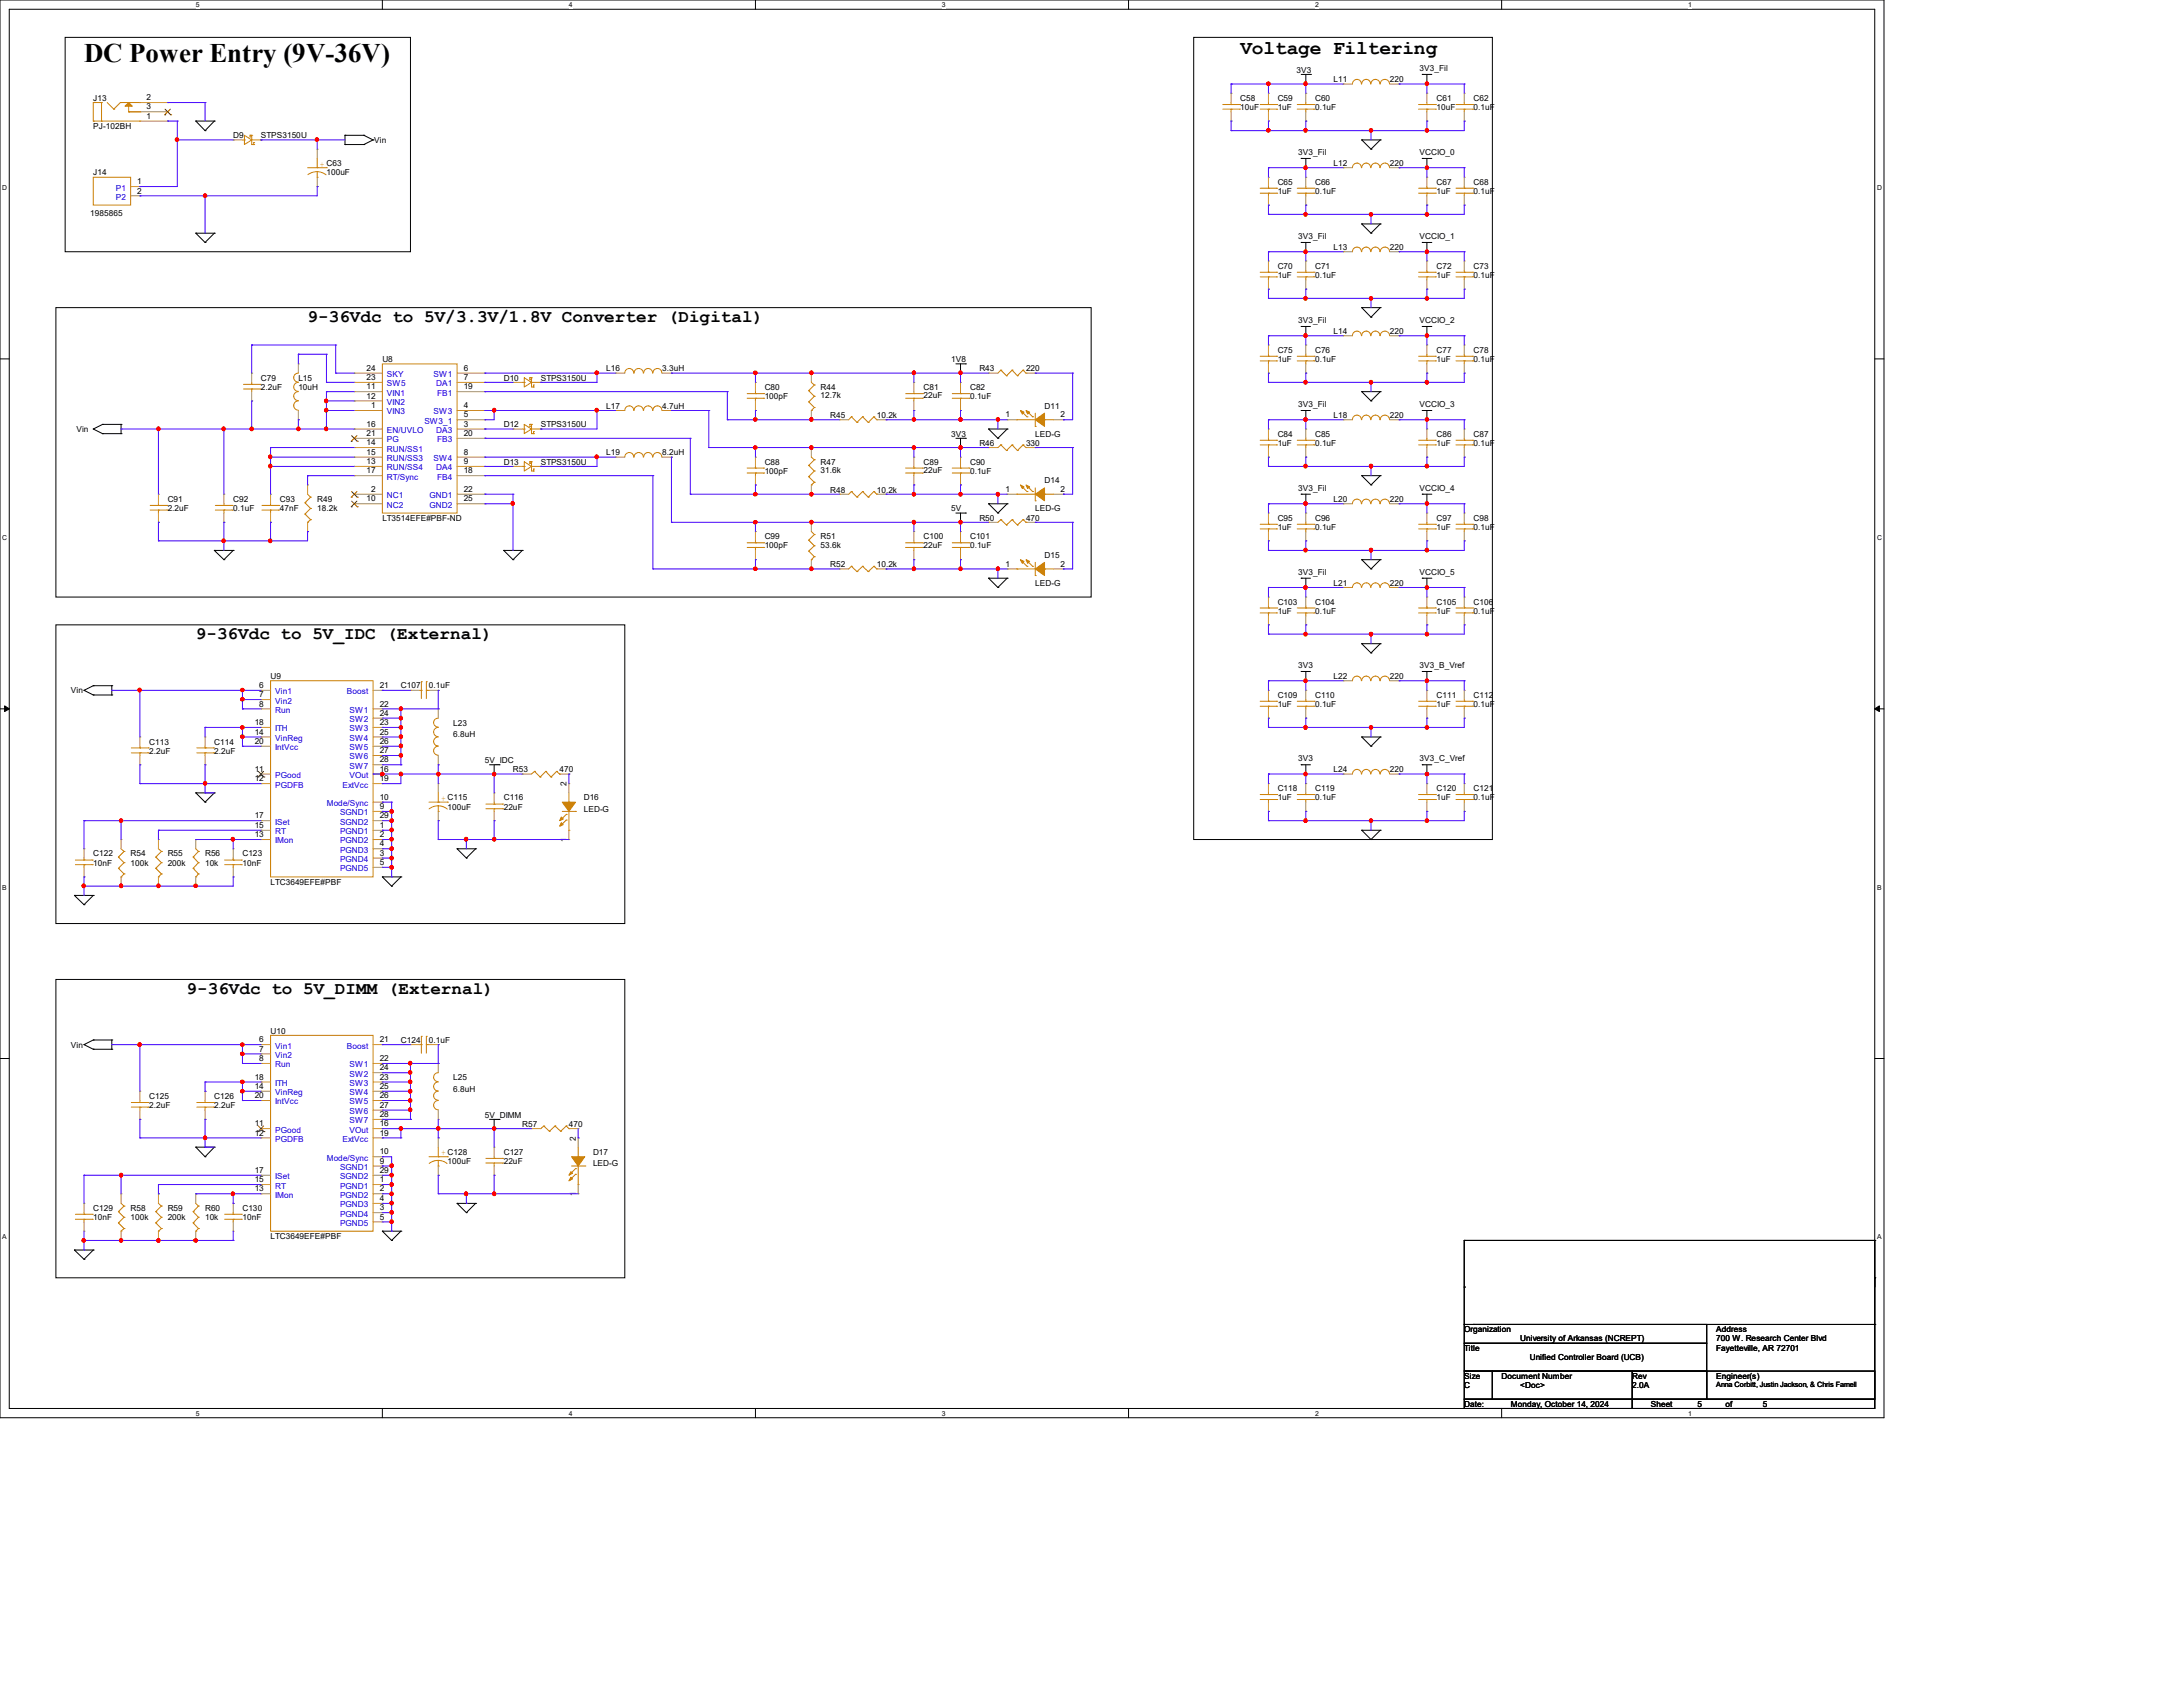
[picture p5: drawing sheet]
<svg xmlns="http://www.w3.org/2000/svg" width="279mm" height="216mm" viewBox="0 0 279 216" stroke-linecap="round" stroke-linejoin="round" font-family="sans-serif">
<defs><g id="words">
<text font-size="3.4" x="10.8" y="7.9">DC Power Entry (9V-36V)</text>
<text font-size="2.5" x="158.7" y="6.9">Voltage Filtering</text>
<g font-size="2.2">
<text x="39.4" y="41.2">9-36Vdc to 5V/3.3V/1.8V Converter (Digital)</text>
<text x="25.1" y="81.8">9-36Vdc to 5V_IDC (External)</text>
<text x="23.9" y="127.2">9-36Vdc to 5V_DIMM (External)</text>
</g>
<g font-size="1.1">
<text x="165.9" y="9.3">3V3</text>
<text x="170.7" y="10.5">L11</text>
<text x="177.9" y="10.5">220</text>
<text x="181.7" y="9.1">3V3_Fil</text>
<text x="11.9" y="12.9">J13</text>
<text x="11.9" y="16.5">PJ-102BH</text>
<text x="18.8" y="12.8">2</text>
<text x="18.8" y="14">3</text>
<text x="18.8" y="15.2">1</text>
<text x="29.8" y="17.7">D9</text>
<text x="33.4" y="17.7">STPS3150U</text>
<text x="158.7" y="12.9">C58</text>
<text x="158.7" y="14.1">10uF</text>
<text x="163.5" y="12.9">C59</text>
<text x="163.5" y="14.1">1uF</text>
<text x="168.3" y="12.9">C60</text>
<text x="168.3" y="14.1">0.1uF</text>
<text x="183.9" y="12.9">C61</text>
<text x="183.9" y="14.1">10uF</text>
<text x="188.6" y="12.9">C62</text>
<text x="188.6" y="14.1">0.1uF</text>
<text x="11.9" y="22.4">J14</text>
<text x="17.6" y="23.6">1</text>
<text x="41.8" y="22.4">100uF</text>
<text x="47.9" y="18.3">Vin</text>
<text x="163.5" y="23.7">C65</text>
<text x="166.2" y="19.8">3V3_Fil</text>
<text x="168.3" y="23.7">C66</text>
<text x="170.7" y="21.3">L12</text>
<text x="177.9" y="21.3">220</text>
<text x="181.7" y="19.8">VCCIO_0</text>
<text x="183.9" y="23.7">C67</text>
<text x="188.6" y="23.7">C68</text>
<text x="11.6" y="27.7">1985865</text>
<text x="17.6" y="24.8">2</text>
<text x="163.5" y="24.8">1uF</text>
<text x="168.3" y="24.8">0.1uF</text>
<text x="183.9" y="24.8">1uF</text>
<text x="188.6" y="24.8">0.1uF</text>
<text x="163.5" y="34.4">C70</text>
<text x="163.5" y="35.6">1uF</text>
<text x="166.2" y="30.6">3V3_Fil</text>
<text x="168.3" y="34.4">C71</text>
<text x="168.3" y="35.6">0.1uF</text>
<text x="170.7" y="32">L13</text>
<text x="177.9" y="32">220</text>
<text x="181.7" y="30.6">VCCIO_1</text>
<text x="183.9" y="34.4">C72</text>
<text x="183.9" y="35.6">1uF</text>
<text x="188.6" y="34.4">C73</text>
<text x="188.6" y="35.6">0.1uF</text>
<text x="166.2" y="41.3">3V3_Fil</text>
<text x="181.7" y="41.3">VCCIO_2</text>
<text x="46.9" y="47.5">24</text>
<text x="48.9" y="46.3">U8</text>
<text x="59.4" y="47.5">6</text>
<text x="77.6" y="47.5">L16</text>
<text x="84.7" y="47.5">3.3uH</text>
<text x="121.7" y="46.3">1V8</text>
<text x="125.3" y="47.5">R43</text>
<text x="131.3" y="47.5">220</text>
<text x="163.5" y="45.1">C75</text>
<text x="163.5" y="46.3">1uF</text>
<text x="168.3" y="45.1">C76</text>
<text x="168.3" y="46.3">0.1uF</text>
<text x="170.7" y="42.8">L14</text>
<text x="177.9" y="42.8">220</text>
<text x="183.9" y="45.1">C77</text>
<text x="183.9" y="46.3">1uF</text>
<text x="188.6" y="45.1">C78</text>
<text x="188.6" y="46.3">0.1uF</text>
<text x="33.4" y="48.7">C79</text>
<text x="33.4" y="49.9">2.2uF</text>
<text x="38.2" y="48.7">L15</text>
<text x="38.2" y="49.9">10uH</text>
<text x="46.9" y="49.8">11</text>
<text x="46.9" y="51">12</text>
<text x="46.9" y="48.6">23</text>
<text x="47.5" y="52.2">1</text>
<text x="59.4" y="52.2">4</text>
<text x="59.4" y="53.4">5</text>
<text x="59.4" y="48.6">7</text>
<text x="59.4" y="49.8">19</text>
<text x="64.5" y="48.7">D10</text>
<text x="69.2" y="48.7">STPS3150U</text>
<text x="77.6" y="52.3">L17</text>
<text x="84.7" y="52.3">4.7uH</text>
<text x="97.9" y="49.9">C80</text>
<text x="97.9" y="51.1">100pF</text>
<text x="105" y="49.9">R44</text>
<text x="105" y="51">12.7k</text>
<text x="106.3" y="53.5">R45</text>
<text x="112.2" y="53.5">10.2k</text>
<text x="118.2" y="49.9">C81</text>
<text x="118.2" y="51">22uF</text>
<text x="124.2" y="49.9">C82</text>
<text x="124.2" y="51.1">0.1uF</text>
<text x="128.7" y="53.4">1</text>
<text x="133.7" y="52.3">D11</text>
<text x="135.7" y="53.4">2</text>
<text x="166.2" y="52.1">3V3_Fil</text>
<text x="170.7" y="53.5">L18</text>
<text x="177.9" y="53.5">220</text>
<text x="181.7" y="52.1">VCCIO_3</text>
<text x="9.8" y="55.3">Vin</text>
<text x="46.9" y="59.4">13</text>
<text x="46.9" y="57">14</text>
<text x="46.9" y="58.2">15</text>
<text x="46.9" y="54.6">16</text>
<text x="46.9" y="55.8">21</text>
<text x="59.4" y="54.6">3</text>
<text x="59.4" y="58.2">8</text>
<text x="59.4" y="59.4">9</text>
<text x="59.4" y="55.8">20</text>
<text x="64.5" y="54.7">D12</text>
<text x="64.5" y="59.5">D13</text>
<text x="69.2" y="54.7">STPS3150U</text>
<text x="69.2" y="59.5">STPS3150U</text>
<text x="77.6" y="58.3">L19</text>
<text x="84.7" y="58.3">8.2uH</text>
<text x="97.9" y="59.5">C88</text>
<text x="105" y="59.5">R47</text>
<text x="118.2" y="59.5">C89</text>
<text x="121.7" y="55.9">3V3</text>
<text x="124.2" y="59.5">C90</text>
<text x="125.3" y="57.1">R46</text>
<text x="131.3" y="57.1">330</text>
<text x="132.5" y="55.9">LED-G</text>
<text x="163.5" y="55.9">C84</text>
<text x="163.5" y="57.1">1uF</text>
<text x="168.3" y="55.9">C85</text>
<text x="168.3" y="57.1">0.1uF</text>
<text x="183.9" y="55.9">C86</text>
<text x="183.9" y="57.1">1uF</text>
<text x="188.6" y="55.9">C87</text>
<text x="188.6" y="57.1">0.1uF</text>
<text x="21.5" y="64.2">C91</text>
<text x="21.5" y="65.4">2.2uF</text>
<text x="29.8" y="64.2">C92</text>
<text x="29.8" y="65.4">0.1uF</text>
<text x="35.8" y="64.2">C93</text>
<text x="35.8" y="65.4">47nF</text>
<text x="40.6" y="64.2">R49</text>
<text x="40.6" y="65.4">18.2k</text>
<text x="46.9" y="64.2">10</text>
<text x="46.9" y="60.6">17</text>
<text x="47.5" y="62.9">2</text>
<text x="59.4" y="60.6">18</text>
<text x="59.4" y="62.9">22</text>
<text x="59.4" y="64.2">25</text>
<text x="97.9" y="60.7">100pF</text>
<text x="105" y="60.5">31.6k</text>
<text x="106.3" y="63">R48</text>
<text x="112.2" y="63">10.2k</text>
<text x="118.2" y="60.5">22uF</text>
<text x="121.7" y="65.4">5V</text>
<text x="124.2" y="60.7">0.1uF</text>
<text x="128.7" y="62.9">1</text>
<text x="132.5" y="65.4">LED-G</text>
<text x="133.7" y="61.8">D14</text>
<text x="135.7" y="62.9">2</text>
<text x="166.2" y="62.8">3V3_Fil</text>
<text x="170.7" y="64.2">L20</text>
<text x="177.9" y="64.2">220</text>
<text x="181.7" y="62.8">VCCIO_4</text>
<text x="48.9" y="66.6">LT3514EFE#PBF-ND</text>
<text x="97.9" y="69">C99</text>
<text x="97.9" y="70.2">100pF</text>
<text x="105" y="69">R51</text>
<text x="105" y="70.1">53.6k</text>
<text x="118.2" y="69">C100</text>
<text x="118.2" y="70.2">22uF</text>
<text x="124.2" y="69">C101</text>
<text x="124.2" y="70.2">0.1uF</text>
<text x="125.3" y="66.6">R50</text>
<text x="131.3" y="66.6">470</text>
<text x="133.7" y="71.4">D15</text>
<text x="163.5" y="66.6">C95</text>
<text x="163.5" y="67.8">1uF</text>
<text x="168.3" y="66.6">C96</text>
<text x="168.3" y="67.8">0.1uF</text>
<text x="183.9" y="66.6">C97</text>
<text x="183.9" y="67.8">1uF</text>
<text x="188.6" y="66.6">C98</text>
<text x="188.6" y="67.8">0.1uF</text>
<text x="106.3" y="72.6">R52</text>
<text x="112.2" y="72.6">10.2k</text>
<text x="128.7" y="72.5">1</text>
<text x="132.5" y="75">LED-G</text>
<text x="135.7" y="72.5">2</text>
<text x="163.5" y="77.4">C103</text>
<text x="166.2" y="73.5">3V3_Fil</text>
<text x="168.3" y="77.4">C104</text>
<text x="170.7" y="75">L21</text>
<text x="177.9" y="75">220</text>
<text x="181.7" y="73.5">VCCIO_5</text>
<text x="183.9" y="77.4">C105</text>
<text x="188.6" y="77.4">C106</text>
<text x="163.5" y="78.6">1uF</text>
<text x="168.3" y="78.6">0.1uF</text>
<text x="183.9" y="78.6">1uF</text>
<text x="188.6" y="78.6">0.1uF</text>
<text x="9.1" y="88.7">Vin</text>
<text x="33.2" y="88.1">6</text>
<text x="33.2" y="89.2">7</text>
<text x="34.6" y="86.9">U9</text>
<text x="48.6" y="88.1">21</text>
<text x="51.3" y="88.1">C107</text>
<text x="54.9" y="88.1">0.1uF</text>
<text x="163.5" y="89.3">C109</text>
<text x="166.2" y="85.5">3V3</text>
<text x="168.3" y="89.3">C110</text>
<text x="170.7" y="86.9">L22</text>
<text x="177.9" y="86.9">220</text>
<text x="181.7" y="85.5">3V3_B_Vref</text>
<text x="183.9" y="89.3">C111</text>
<text x="188.6" y="89.3">C112</text>
<text x="19.1" y="95.3">C113</text>
<text x="27.4" y="95.3">C114</text>
<text x="32.6" y="94">14</text>
<text x="32.6" y="92.8">18</text>
<text x="32.6" y="95.2">20</text>
<text x="33.2" y="90.4">8</text>
<text x="48.6" y="90.4">22</text>
<text x="48.6" y="92.8">23</text>
<text x="48.6" y="91.6">24</text>
<text x="48.6" y="94">25</text>
<text x="48.6" y="95.2">26</text>
<text x="58" y="92.9">L23</text>
<text x="58" y="94.3">6.8uH</text>
<text x="163.5" y="90.5">1uF</text>
<text x="168.3" y="90.5">0.1uF</text>
<text x="183.9" y="90.5">1uF</text>
<text x="188.6" y="90.5">0.1uF</text>
<text x="19.1" y="96.5">2.2uF</text>
<text x="27.4" y="96.5">2.2uF</text>
<text x="32.6" y="98.8">11</text>
<text x="32.6" y="100">12</text>
<text x="48.6" y="98.8">16</text>
<text x="48.6" y="100">19</text>
<text x="48.6" y="96.4">27</text>
<text x="48.6" y="97.6">28</text>
<text x="62.1" y="97.7">5V_IDC</text>
<text x="65.7" y="98.8">R53</text>
<text x="71.6" y="98.8">470</text>
<text x="72.5" y="100.6" transform="rotate(-90 72.5 100.6)">2</text>
<text x="163.5" y="101.3">C118</text>
<text x="166.2" y="97.4">3V3</text>
<text x="168.3" y="101.3">C119</text>
<text x="170.7" y="98.8">L24</text>
<text x="177.9" y="98.8">220</text>
<text x="181.7" y="97.4">3V3_C_Vref</text>
<text x="183.9" y="101.3">C120</text>
<text x="188.6" y="101.3">C121</text>
<text x="32.6" y="107.1">13</text>
<text x="32.6" y="106">15</text>
<text x="32.6" y="104.7">17</text>
<text x="48.6" y="106">1</text>
<text x="48.6" y="107.1">2</text>
<text x="48.6" y="103.5">9</text>
<text x="48.6" y="102.4">10</text>
<text x="48.6" y="104.7">29</text>
<text x="57.3" y="103.6">100uF</text>
<text x="64.5" y="102.4">C116</text>
<text x="64.5" y="103.6">22uF</text>
<text x="72.5" y="107.7" transform="rotate(-90 72.5 107.7)">1</text>
<text x="74.7" y="102.4">D16</text>
<text x="74.7" y="103.9">LED-G</text>
<text x="163.5" y="102.4">1uF</text>
<text x="168.3" y="102.4">0.1uF</text>
<text x="183.9" y="102.4">1uF</text>
<text x="188.6" y="102.4">0.1uF</text>
<text x="11.9" y="109.6">C122</text>
<text x="11.9" y="110.8">10nF</text>
<text x="16.7" y="109.6">R54</text>
<text x="16.7" y="110.8">100k</text>
<text x="21.5" y="109.6">R55</text>
<text x="21.5" y="110.8">200k</text>
<text x="26.2" y="109.6">R56</text>
<text x="26.2" y="110.8">10k</text>
<text x="31" y="109.6">C123</text>
<text x="31" y="110.8">10nF</text>
<text x="34.6" y="113.2">LTC3649EFE#PBF</text>
<text x="48.6" y="109.5">3</text>
<text x="48.6" y="108.3">4</text>
<text x="48.6" y="110.7">5</text>
<text x="9.1" y="134.1">Vin</text>
<text x="33.2" y="133.4">6</text>
<text x="33.2" y="134.6">7</text>
<text x="33.2" y="135.8">8</text>
<text x="34.6" y="132.3">U10</text>
<text x="48.6" y="133.4">21</text>
<text x="48.6" y="135.8">22</text>
<text x="48.6" y="137">24</text>
<text x="51.3" y="133.5">C124</text>
<text x="54.9" y="133.5">0.1uF</text>
<text x="19.1" y="140.6">C125</text>
<text x="19.1" y="141.8">2.2uF</text>
<text x="27.4" y="140.6">C126</text>
<text x="27.4" y="141.8">2.2uF</text>
<text x="32.6" y="139.4">14</text>
<text x="32.6" y="138.2">18</text>
<text x="32.6" y="140.5">20</text>
<text x="48.6" y="138.2">23</text>
<text x="48.6" y="139.4">25</text>
<text x="48.6" y="140.5">26</text>
<text x="48.6" y="141.8">27</text>
<text x="48.6" y="143">28</text>
<text x="58" y="138.3">L25</text>
<text x="58" y="139.7">6.8uH</text>
<text x="62.1" y="143">5V_DIMM</text>
<text x="32.6" y="144.1">11</text>
<text x="32.6" y="145.3">12</text>
<text x="48.6" y="148.9">9</text>
<text x="48.6" y="147.7">10</text>
<text x="48.6" y="144.1">16</text>
<text x="48.6" y="145.3">19</text>
<text x="57.3" y="149">100uF</text>
<text x="64.5" y="147.8">C127</text>
<text x="64.5" y="149">22uF</text>
<text x="66.8" y="144.2">R57</text>
<text x="72.8" y="144.2">470</text>
<text x="73.7" y="146" transform="rotate(-90 73.7 146)">2</text>
<text x="75.9" y="147.8">D17</text>
<text x="75.9" y="149.2">LED-G</text>
<text x="11.9" y="155">C129</text>
<text x="16.7" y="155">R58</text>
<text x="21.5" y="155">R59</text>
<text x="26.2" y="155">R60</text>
<text x="31" y="155">C130</text>
<text x="32.6" y="152.5">13</text>
<text x="32.6" y="151.3">15</text>
<text x="32.6" y="150.1">17</text>
<text x="48.6" y="151.3">1</text>
<text x="48.6" y="152.5">2</text>
<text x="48.6" y="154.9">3</text>
<text x="48.6" y="153.7">4</text>
<text x="48.6" y="150.1">29</text>
<text x="73.7" y="153" transform="rotate(-90 73.7 153)">1</text>
<text x="11.9" y="156.2">10nF</text>
<text x="16.7" y="156.2">100k</text>
<text x="21.5" y="156.2">200k</text>
<text x="26.2" y="156.2">10k</text>
<text x="31" y="156.2">10nF</text>
<text x="34.6" y="158.5">LTC3649EFE#PBF</text>
<text x="48.6" y="156.1">5</text>
<text x="187.4" y="172.9">Title</text>
<text x="187.4" y="170.5">Organization</text>
<text x="194.6" y="171.7">University of Arkansas (NCREPT)</text>
<text x="219.7" y="170.5">Address</text>
<text x="219.7" y="171.7">700 W. Research Center Blvd</text>
<text x="219.7" y="172.9">Fayetteville, AR 72701</text>
<text x="187.4" y="176.4">Size</text>
<text x="187.4" y="177.6">C</text>
<text x="192.2" y="176.4">Document Number</text>
<text x="194.6" y="177.6">&lt;Doc&gt;</text>
<text x="195.8" y="174.1">Unified Controller Board (UCB)</text>
<text x="208.9" y="176.4">Rev</text>
<text x="208.9" y="177.6">2.0A</text>
<text x="219.7" y="176.4">Engineer(s)</text>
<text x="187.4" y="180">Date:</text>
<text x="193.4" y="180">Monday, October 14, 2024</text>
<text x="211.3" y="180">Sheet</text>
<text x="217.3" y="180">5</text>
<text x="220.9" y="180">of</text>
<text x="225.6" y="180">5</text>
</g>
<g font-size="1.1" fill="#cc8006">
<text x="40.9" y="21.3">+ C63</text>
<text x="56.5" y="102.5">+ C115</text>
<text x="56.5" y="147.9">+ C128</text>
</g>
<g font-size="1.1" fill="#00c">
<text x="14.8" y="24.4">P1</text>
<text x="14.8" y="25.6">P2</text>
<text x="49.5" y="53">VIN3</text>
<text x="49.5" y="50.6">VIN1</text>
<text x="49.5" y="51.8">VIN2</text>
<text x="49.5" y="49.4">SW5</text>
<text x="49.5" y="48.3">SKY</text>
<text x="55.5" y="53">SW3</text>
<text x="55.5" y="48.3">SW1</text>
<text x="55.8" y="49.4">DA1</text>
<text x="56" y="50.6">FB1</text>
<text x="49.5" y="57.8">RUN/SS1</text>
<text x="49.5" y="59">RUN/SS3</text>
<text x="49.5" y="55.4">EN/UVLO</text>
<text x="49.5" y="56.6">PG</text>
<text x="54.3" y="54.2">SW3_1</text>
<text x="55.5" y="59">SW4</text>
<text x="55.8" y="55.4">DA3</text>
<text x="56" y="56.6">FB3</text>
<text x="49.5" y="63.8">NC1</text>
<text x="49.5" y="65">NC2</text>
<text x="49.5" y="60.2">RUN/SS4</text>
<text x="49.5" y="61.4">RT/Sync</text>
<text x="55" y="63.8">GND1</text>
<text x="55" y="65">GND2</text>
<text x="55.8" y="60.2">DA4</text>
<text x="56" y="61.4">FB4</text>
<text x="35.2" y="88.9">Vin1</text>
<text x="44.4" y="88.9">Boost</text>
<text x="35.2" y="90">Vin2</text>
<text x="35.2" y="91.2">Run</text>
<text x="35.2" y="94.8">VinReg</text>
<text x="35.2" y="93.6">ITH</text>
<text x="44.7" y="91.2">SW1</text>
<text x="44.7" y="93.6">SW3</text>
<text x="44.7" y="92.4">SW2</text>
<text x="44.7" y="94.8">SW4</text>
<text x="35.2" y="99.6">PGood</text>
<text x="35.2" y="100.8">PGDFB</text>
<text x="35.2" y="96">IntVcc</text>
<text x="43.9" y="100.8">ExtVcc</text>
<text x="44.7" y="99.6">VOut</text>
<text x="44.7" y="96">SW5</text>
<text x="44.7" y="97.2">SW6</text>
<text x="44.7" y="98.4">SW7</text>
<text x="35.2" y="107.9">IMon</text>
<text x="35.2" y="106.8">RT</text>
<text x="35.2" y="105.5">ISet</text>
<text x="41.8" y="103.2">Mode/Sync</text>
<text x="43.5" y="106.8">PGND1</text>
<text x="43.5" y="107.9">PGND2</text>
<text x="43.5" y="104.4">SGND1</text>
<text x="43.5" y="105.5">SGND2</text>
<text x="43.5" y="110.3">PGND4</text>
<text x="43.5" y="109.1">PGND3</text>
<text x="43.5" y="111.5">PGND5</text>
<text x="35.2" y="134.2">Vin1</text>
<text x="35.2" y="135.4">Vin2</text>
<text x="35.2" y="136.6">Run</text>
<text x="44.4" y="134.2">Boost</text>
<text x="44.7" y="136.6">SW1</text>
<text x="44.7" y="137.8">SW2</text>
<text x="35.2" y="140.2">VinReg</text>
<text x="35.2" y="139">ITH</text>
<text x="35.2" y="141.4">IntVcc</text>
<text x="44.7" y="139">SW3</text>
<text x="44.7" y="140.2">SW4</text>
<text x="44.7" y="141.4">SW5</text>
<text x="44.7" y="142.6">SW6</text>
<text x="44.7" y="143.8">SW7</text>
<text x="35.2" y="144.9">PGood</text>
<text x="35.2" y="146.1">PGDFB</text>
<text x="41.8" y="148.5">Mode/Sync</text>
<text x="43.5" y="149.7">SGND1</text>
<text x="43.9" y="146.1">ExtVcc</text>
<text x="44.7" y="144.9">VOut</text>
<text x="35.2" y="153.3">IMon</text>
<text x="35.2" y="152.1">RT</text>
<text x="35.2" y="150.9">ISet</text>
<text x="43.5" y="152.1">PGND1</text>
<text x="43.5" y="153.3">PGND2</text>
<text x="43.5" y="155.7">PGND4</text>
<text x="43.5" y="154.5">PGND3</text>
<text x="43.5" y="150.9">SGND2</text>
<text x="43.5" y="156.9">PGND5</text>
</g>
<g font-size=".9">
<text x="25.1" y=".9">5</text>
<text x="72.8" y=".9">4</text>
<text x="120.6" y=".9">3</text>
<text x="168.3" y=".9">2</text>
<text x="216.1" y=".9">1</text>
<text x=".3" y="24.3">D</text>
<text x="240.2" y="24.3">D</text>
<text x=".3" y="69.1">C</text>
<text x="240.2" y="69.1">C</text>
<text x=".3" y="113.9">B</text>
<text x="240.2" y="113.9">B</text>
<text x=".3" y="158.6">A</text>
<text x="240.2" y="158.6">A</text>
<text x="219.7" y="177.5">Anna Corbitt, Justin Jackson, &amp; Chris Farnell</text>
<text x="25.1" y="181.2">5</text>
<text x="72.8" y="181.2">4</text>
<text x="120.6" y="181.2">3</text>
<text x="168.3" y="181.2">2</text>
<text x="216.1" y="181.2">1</text>
</g>
</g></defs>
<path d="M0 0h241.1v181.4h-241.1zM1.2 1.2h238.7v179.1h-238.7z" fill="none" stroke="#000" stroke-width=".13"/>
<g fill="#fff">
<path d="M25.1 .1h.4v1h-.4z"/>
<path d="M25.1 180.4h.4v1h-.4z"/>
</g>
<path d="M48.9 0v1.2M48.9 180.3v1.1" fill="none" stroke="#000" stroke-width=".13"/>
<g fill="#fff">
<path d="M72.8 .1h.5v1h-.5z"/>
<path d="M72.8 180.4h.5v1h-.5z"/>
</g>
<path d="M96.7 0v1.2M96.7 180.3v1.1" fill="none" stroke="#000" stroke-width=".13"/>
<g fill="#fff">
<path d="M120.6 .1h.4v1h-.4z"/>
<path d="M120.6 180.4h.4v1h-.4z"/>
</g>
<path d="M144.4 0v1.2M144.4 180.3v1.1" fill="none" stroke="#000" stroke-width=".13"/>
<g fill="#fff">
<path d="M168.3 .1h.5v1h-.5z"/>
<path d="M168.3 180.4h.5v1h-.5z"/>
</g>
<path d="M192.2 0v1.2M192.2 180.3v1.1" fill="none" stroke="#000" stroke-width=".13"/>
<g fill="#fff">
<path d="M216.1 .1h.4v1h-.4z"/>
<path d="M216.1 180.4h.4v1h-.4z"/>
<path d="M.3 23.5h.6v1h-.6z"/>
<path d="M240.2 23.5h.6v1h-.6z"/>
<path d="M.3 68.3h.6v1h-.6z"/>
<path d="M240.2 68.3h.6v1h-.6z"/>
</g>
<path d="M0 45.9h1.2M239.9 45.9h1.2" fill="none" stroke="#000" stroke-width=".13"/>
<g fill="#fff">
<path d="M.3 113.1h.5v.9h-.5z"/>
<path d="M240.2 113.1h.6v.9h-.6z"/>
</g>
<path d="M0 90.7h1.2M239.9 90.7h1.2" fill="none" stroke="#000" stroke-width=".13"/>
<path d="M.6 90.3l.6 .4-.6 .4zM239.9 90.7l.6-.4v.8z" fill="#000" stroke="#000" stroke-width=".13"/>
<g fill="#fff">
<path d="M.3 157.8h.5v1h-.5z"/>
<path d="M240.2 157.8h.6v1h-.6z"/>
</g>
<g fill="none" stroke="#000" stroke-width=".13">
<path d="M8.3 4.8h44.2v27.4h-44.2zM25.1 15.5h.1M25.1 15.5h2.3M25.1 15.5l1.1 1.2M26.2 16.7h.1M27.4 15.5h.1M27.4 15.5l-1.2 1.2M44.2 18.5h.1M44.2 17.3h.1M44.2 17.3h2.4M44.2 18.5h2.4M44.2 17.3v1.2"/>
<path d="M46.6 17.3h.1M46.6 18.5h.1M46.6 17.3l1.2 .6M47.8 17.9h.1M47.8 17.9l-1.2 .6M152.8 4.8h38.2v102.6h-38.2zM166.5 9.5h1.2M167.1 10.8h.1M167.1 9.5v1.3M167.7 9.5h.1M174.3 17.9h.1M174.3 17.9h2.4"/>
<path d="M174.3 17.9l1.2 1.2M175.5 19.1h.1M176.7 17.9h.1M176.7 17.9l-1.2 1.2M182 9.5h.1M182 9.5h1.3M182.6 10.8h.1M182.6 9.5v1.3M7.2 39.4h132.5v37h-132.5zM25.1 29.8h.1M25.1 29.8h2.3M25.1 29.8l1.1 1.2"/>
<path d="M26.2 31h.1M27.4 29.8h.1M27.4 29.8l-1.2 1.2M166.5 20.3h.1M166.5 31h.1M166.5 20.3h1.2M166.5 31h1.2M167.1 21.5h.1M167.1 32.2h.1M167.1 20.3v1.2M167.1 31v1.2M174.3 28.7h.1"/>
<path d="M174.3 39.4h.1M174.3 28.7h2.4M174.3 28.7l1.2 1.1M174.3 39.4h2.4M174.3 39.4l1.2 1.2M175.5 29.8h.1M176.7 28.7h.1M176.7 39.4h.1M176.7 28.7l-1.2 1.1M176.7 39.4l-1.2 1.2M182 20.3h.1M182 31h.1"/>
<path d="M182 20.3h1.3M182 31h1.3M182.6 21.5h.1M182.6 32.2h.1M182.6 20.3v1.2M182.6 31v1.2M11.9 54.9h.1M11.9 54.9l1.2 .6M13.1 54.3h.1M13.1 55.5h.1M13.1 54.3h2.4M13.1 54.3l-1.2 .6"/>
<path d="M13.1 55.5h2.4M15.5 55.5h.1M15.5 54.3h.1M15.5 54.3v1.2M122.3 46.6h1.3M122.3 56.1h1.3M122.9 47.8h.1M122.9 57.3h.1M122.9 46.6v1.2M122.9 56.1v1.2M123.6 46.6h.1M123.6 56.1h.1"/>
<path d="M126.5 54.9h.1M126.5 54.9h2.4M126.5 54.9l1.2 1.2M127.7 56.1h.1M128.9 54.9h.1M128.9 54.9l-1.2 1.2M166.5 41.8h.1M166.5 52.5h.1M166.5 41.8h1.2M166.5 52.5h1.2M167.1 43h.1M167.1 53.7h.1"/>
<path d="M167.1 41.8v1.2M167.1 52.5v1.2M174.3 50.1h.1M174.3 50.1h2.4M174.3 50.1l1.2 1.2M175.5 40.6h.1M175.5 51.3h.1M176.7 50.1h.1M176.7 50.1l-1.2 1.2M182 41.8h.1M182 52.5h.1M182 41.8h1.3"/>
<path d="M182 52.5h1.3M182.6 43h.1M182.6 53.7h.1M182.6 41.8v1.2M182.6 52.5v1.2M7.2 80h72.8v38.2h-72.8zM27.4 70.4h.1M27.4 70.4h2.4M27.4 70.4l1.3 1.2M28.7 71.6h.1M29.8 70.4h.1M29.8 70.4l-1.1 1.2"/>
<path d="M64.5 70.4h.1M64.5 70.4h2.3M64.5 70.4l1.2 1.2M65.7 71.6h.1M66.8 70.4h.1M66.8 70.4l-1.1 1.2M122.3 65.7h1.3M122.9 66.8h.1M122.9 65.7v1.1M123.6 65.7h.1M126.5 74h.1M126.5 64.5h.1"/>
<path d="M126.5 74h2.4M126.5 74l1.2 1.2M126.5 64.5h2.4M126.5 64.5l1.2 1.2M127.7 75.2h.1M127.7 65.7h.1M128.9 74h.1M128.9 64.5h.1M128.9 74l-1.2 1.2M128.9 64.5l-1.2 1.2M166.5 63.2h.1M166.5 74h.1"/>
<path d="M166.5 74h1.2M166.5 63.2h1.2M167.1 64.5h.1M167.1 75.2h.1M167.1 63.2v1.3M167.1 74v1.2M174.3 71.6h.1M174.3 60.9h.1M174.3 71.6h2.4M174.3 71.6l1.2 1.2M174.3 60.9h2.4M174.3 60.9l1.2 1.2"/>
<path d="M175.5 72.8h.1M175.5 62.1h.1M176.7 71.6h.1M176.7 60.9h.1M176.7 71.6l-1.2 1.2M176.7 60.9l-1.2 1.2M182 63.2h.1M182 74h.1M182 74h1.3M182 63.2h1.3M182.6 64.5h.1M182.6 75.2h.1"/>
<path d="M182.6 63.2v1.3M182.6 74v1.2M10.8 88.3h.1M10.8 88.3l1.1 .6M11.9 87.8h.1M11.9 88.9h.1M11.9 87.8h2.4M11.9 87.8l-1.1 .5M11.9 88.9h2.4M14.3 88.9h.1M14.3 87.8h.1M14.3 87.8v1.1"/>
<path d="M62.7 97.9h1.2M63.2 99.1h.1M63.2 97.9v1.2M63.9 97.9h.1M166.5 85.9h.1M166.5 97.9h.1M166.5 97.9h1.2M166.5 85.9h1.2M167.1 87.1h.1M167.1 99.1h.1M167.1 85.9v1.2M167.1 97.9v1.2"/>
<path d="M174.3 82.4h.1M174.3 94.3h.1M174.3 82.4h2.4M174.3 82.4l1.2 1.2M174.3 94.3h2.4M174.3 94.3l1.2 1.2M175.5 83.6h.1M175.5 95.5h.1M176.7 82.4h.1M176.7 94.3h.1M176.7 82.4l-1.2 1.2M176.7 94.3l-1.2 1.2"/>
<path d="M182 85.9h.1M182 97.9h.1M182 97.9h1.3M182 85.9h1.3M182.6 87.1h.1M182.6 99.1h.1M182.6 85.9v1.2M182.6 97.9v1.2M9.5 114.6h.1M9.5 114.6h2.4M9.5 114.6l1.3 1.2M10.8 115.8h.1"/>
<path d="M11.9 114.6h.1M11.9 114.6l-1.1 1.2M25.1 101.5h.1M25.1 101.5h2.3M25.1 101.5l1.1 1.2M26.2 102.7h.1M27.4 101.5h.1M27.4 101.5l-1.2 1.2M48.9 112.2h.1M48.9 112.2h2.4M48.9 112.2l1.2 1.2M50.1 113.4h.1"/>
<path d="M51.3 112.2h.1M51.3 112.2l-1.2 1.2M58.5 108.6h.1M58.5 108.6h2.4M58.5 108.6l1.2 1.2M59.7 109.8h.1M60.9 108.6h.1M60.9 108.6l-1.2 1.2M174.3 106.3h.1M174.3 106.3h2.4M174.3 106.3l1.2 1.1M175.5 107.4h.1"/>
<path d="M176.7 106.3h.1M176.7 106.3l-1.2 1.1M0 135.5h1.2M7.2 125.3h72.8v38.2h-72.8zM10.8 133.7h.1M10.8 133.7l1.1 .6M11.9 133.1h.1M11.9 134.3h.1M11.9 133.1h2.4M11.9 133.1l-1.1 .6M11.9 134.3h2.4M14.3 134.3h.1"/>
<path d="M14.3 133.1h.1M14.3 133.1v1.2M239.9 135.5h1.2M9.5 160h.1M9.5 160h2.4M9.5 160l1.3 1.2M11.9 160h.1M11.9 160l-1.1 1.2M25.1 146.8h.1M25.1 146.8h2.3M25.1 146.8l1.1 1.2M26.2 148h.1"/>
<path d="M27.4 146.8h.1M27.4 146.8l-1.2 1.2M48.9 157.6h.1M48.9 157.6h2.4M48.9 157.6l1.2 1.1M50.1 158.7h.1M51.3 157.6h.1M51.3 157.6l-1.2 1.1M58.5 154h.1M58.5 154h2.4M58.5 154l1.2 1.2M59.7 155.2h.1"/>
<path d="M60.9 154h.1M60.9 154l-1.2 1.2M62.7 143.3h1.2M63.2 144.4h.1M63.2 143.3v1.1M63.9 143.3h.1M187.4 158.7h.1M187.4 158.7v10.8M187.4 158.7h52.5M239.9 158.7h.1M239.9 158.7v20.4M10.8 161.2h.1"/>
<path d="M187.4 169.5h31v2.4h-31zM187.4 171.9h31v3.6h-31zM187.4 175.5h3.6v3.6h-3.6zM187.4 179.1h21.5v1.2h-21.5zM187.4 169.5h.1M187.4 164.7h.1M188.6 169.5h.1M188.6 169.5h51.3M191 175.5h17.9v3.6h-17.9zM208.9 175.5h9.5v3.6h-9.5zM208.9 179.1h31v1.2h-31zM218.4 175.5h21.5v3.6h-21.5z"/>
<path d="M239.9 163.5h.1M239.9 169.5h.1"/>
</g>
<g fill="none" stroke="#cc8006" stroke-width=".13">
<path d="M11.9 15.5h.1M11.9 13.1h.1M11.9 13.1h1.1M11.9 15.5h6M11.9 13.1v2.4M13 13.1h.1M13 15.5h.1M13 13.1v2.4M13.7 13.1l.9 .9M14.6 14h.1M15.4 13.1h.1M15.4 13.1h2.5"/>
<path d="M15.4 13.1l-.8 .9M16.5 14.3h.1M16.5 14.3h1.4M16.5 13.6v.7M17.9 13.1h.1M17.9 14.3h.1M17.9 15.5h.1M31 17.9h.3M31.3 17.3l.9 .6-.9 .6zM31.3 17.9h.1M32 17.3h.1M32 17.5h.1"/>
<path d="M32 17.3h.2M32 17.3v.2M32.2 17.3h.1M32.2 17.3v1.2h.3M32.2 17.9h1.2M32.5 18.5h.1M32.5 18.2h.1M32.5 18.2v.3M33.4 17.9h.1M156.5 14h2.2M156.5 13.4h2.2M157.6 13.4h.1"/>
<path d="M157.6 14h.1M157.6 13.1v.3M157.6 14v.3M158.7 14h.1M158.7 13.4h.1M161.3 14h2.1M161.3 13.4h2.1M162.3 13.4h.1M162.3 14h.1M162.3 13.1v.3M162.3 14v.3M163.4 14h.1"/>
<path d="M163.4 13.4h.1M166 14h2.2M166 13.4h2.2M167.1 13.4h.1M167.1 14h.1M167.1 13.1v.3M167.1 14v.3M168.2 14h.1M168.2 13.4h.1M174.2 10.8a.57 .57 0 0 0-.5-.6 .57 .57 0 0 0-.6 .6M175.4 10.8a.57 .57 0 0 0-.5-.6 .57 .57 0 0 0-.6 .6M176.6 10.8a.57 .57 0 0 0-.6-.6 .57 .57 0 0 0-.5 .6"/>
<path d="M177.8 10.8a.59 .59 0 0 0-.6-.6 .59 .59 0 0 0-.5 .6M181.6 14h2.1M181.6 13.4h2.1M182.6 13.4h.1M182.6 14h.1M182.6 13.1v.3M182.6 14v.3M183.7 14h.1M183.7 13.4h.1M186.4 14h2.1M186.4 13.4h2.1M187.4 13.4h.1"/>
<path d="M187.4 14h.1M187.4 13.1v.3M187.4 14v.3M188.5 14h.1M188.5 13.4h.1M11.9 22.7h4.8v3.5h-4.8zM39.4 21.5h2.4M40.6 22.7h.1M40.6 21.5h.1M40.6 22a1.94 1.94 0 0 1 1.1 .4M40.6 22a1.92 1.92 0 0 0-1.2 .4M40.6 20.3v1.2"/>
<path d="M40.6 22v.7M41.8 21.5h.1M161.3 24.7h2.1M161.3 24.1h2.1M161.3 35.4h2.1M161.3 34.8h2.1M162.3 34.8h.1M162.3 35.4h.1M162.3 24.1h.1M162.3 24.7h.1M162.3 23.9v.2M162.3 24.7v.4"/>
<path d="M162.3 34.6v.2M162.3 35.4v.4M163.4 35.4h.1M163.4 34.8h.1M163.4 24.7h.1M163.4 24.1h.1M166 24.7h2.2M166 24.1h2.2M166 35.4h2.2M166 34.8h2.2M167.1 34.8h.1M167.1 35.4h.1"/>
<path d="M167.1 24.1h.1M167.1 24.7h.1M167.1 23.9v.2M167.1 24.7v.4M167.1 34.6v.2M167.1 35.4v.4M168.2 35.4h.1M168.2 34.8h.1M168.2 24.7h.1M168.2 24.1h.1M173.1 21.5a.57 .57 0 0 1 .6-.6 .57 .57 0 0 1 .5 .6M174.2 32.2a.57 .57 0 0 0-.5-.6 .57 .57 0 0 0-.6 .6"/>
<path d="M174.3 21.5a.57 .57 0 0 1 .6-.6 .57 .57 0 0 1 .5 .6M175.4 32.2a.57 .57 0 0 0-.5-.6 .57 .57 0 0 0-.6 .6M175.5 21.5a.57 .57 0 0 1 .5-.6 .57 .57 0 0 1 .6 .6M176.6 32.2a.57 .57 0 0 0-.6-.6 .57 .57 0 0 0-.5 .6M176.7 21.5a.59 .59 0 0 1 .5-.6 .59 .59 0 0 1 .6 .6M177.8 32.2a.59 .59 0 0 0-.6-.6 .59 .59 0 0 0-.5 .6M181.6 24.7h2.1M181.6 24.1h2.1M181.6 35.4h2.1M181.6 34.8h2.1M182.6 34.8h.1M182.6 35.4h.1"/>
<path d="M182.6 24.1h.1M182.6 24.7h.1M182.6 23.9v.2M182.6 24.7v.4M182.6 34.6v.2M182.6 35.4v.4M183.7 35.4h.1M183.7 34.8h.1M183.7 24.7h.1M183.7 24.1h.1M186.4 24.7h2.1M186.4 24.1h2.1"/>
<path d="M186.4 35.4h2.1M186.4 34.8h2.1M187.4 24.1h.1M187.4 24.7h.1M187.4 34.8h.1M187.4 35.4h.1M187.4 23.9v.2M187.4 24.7v.4M187.4 34.6v.2M187.4 35.4v.4M188.5 24.7h.1M188.5 24.1h.1"/>
<path d="M188.5 35.4h.1M188.5 34.8h.1M31.2 49.8h2.1M31.2 49.2h2.1M32.2 49.2h.1M32.2 49.8h.1M32.2 48.9v.3M32.2 49.8v.3M33.3 49.8h.1M33.3 49.2h.1M38.2 47.8a.57 .57 0 0 0-.6 .5 .57 .57 0 0 0 .6 .6M38.2 48.9a.57 .57 0 0 0-.6 .6 .57 .57 0 0 0 .6 .6"/>
<path d="M38.2 50.1a.57 .57 0 0 0-.6 .6 .57 .57 0 0 0 .6 .6M38.2 51.3a.59 .59 0 0 0-.6 .6 .59 .59 0 0 0 .6 .6M48.9 46.6h9.6v19.1h-9.6zM66.8 48.9h.3M66.8 54.9h.3M66.8 59.7h.3M67.1 48.3l.9 .6-.9 .6zM67.1 48.9h.1M67.1 54.3l.9 .6-.9 .6zM67.1 54.9h.1M67.1 59.1l.9 .6-.9 .6zM67.1 59.7h.1"/>
<path d="M67.8 48.3h.1M67.8 48.6h.1M67.8 54.3h.1M67.8 54.6h.1M67.8 59.1h.1M67.8 59.3h.1M67.8 48.3h.2M67.8 48.3v.3M67.8 54.3v.3M67.8 59.1v.2M67.8 54.3h.2M67.8 59.1h.2"/>
<path d="M68 48.3h.1M68 54.3h.1M68 59.1h.1M68 48.3v1.2h.3M68 48.9h1.2M68 54.3v1.2h.3M68 59.1v1.2h.3M68 54.9h1.2M68 59.7h1.2M68.3 49.5h.1M68.3 49.3h.1M68.3 55.5h.1"/>
<path d="M68.3 55.2h.1M68.3 49.3v.2M68.3 55.2v.3M69.2 48.9h.1M69.2 54.9h.1M69.2 59.7h.1M81.1 47.7a.57 .57 0 0 0-.6-.5 .57 .57 0 0 0-.5 .6M81.1 52.5a.57 .57 0 0 0-.6-.6 .57 .57 0 0 0-.5 .6M81.1 58.5a.57 .57 0 0 0-.6-.6 .57 .57 0 0 0-.5 .6M82.3 47.7a.59 .59 0 0 0-.6-.5 .59 .59 0 0 0-.5 .6M82.3 52.5a.59 .59 0 0 0-.6-.6 .59 .59 0 0 0-.5 .6M82.3 58.5a.59 .59 0 0 0-.6-.6 .59 .59 0 0 0-.5 .6"/>
<path d="M83.5 47.7a.57 .57 0 0 0-.5-.5 .57 .57 0 0 0-.6 .6M83.5 52.5a.57 .57 0 0 0-.5-.6 .57 .57 0 0 0-.6 .6M83.5 58.5a.57 .57 0 0 0-.5-.6 .57 .57 0 0 0-.6 .6M84.7 47.7a.57 .57 0 0 0-.6-.5 .57 .57 0 0 0-.5 .6M84.7 52.5a.57 .57 0 0 0-.6-.6 .57 .57 0 0 0-.5 .6M84.7 58.5a.57 .57 0 0 0-.6-.6 .57 .57 0 0 0-.5 .6M95.6 59.9h2.1M95.6 51h2.1M95.6 50.4h2.1M96.7 59.9h.1M96.7 50.4h.1M96.7 51h.1"/>
<path d="M96.7 50.1v.3M96.7 51v.3M96.7 59.7v.2M97.7 59.9h.1M97.7 51h.1M97.7 50.4h.1M103.5 50h.1M103.5 51.4h.1M103.5 59.6h.1M103.5 50l.7 .7M103.5 51.4l.7 .8M103.5 59.6l.7 .7"/>
<path d="M103.8 52.5h.1M103.8 48.9l.4 .4M103.8 58.5l.4 .3M104.2 49.3h.1M104.2 50.7h.1M104.2 52.2h.1M104.2 58.8h.1M104.2 49.3l-.7 .7M104.2 50.7l-.7 .7M104.2 52.2l-.4 .3M104.2 58.8l-.7 .8M109 53.3h.1"/>
<path d="M109 53.3l-.4 .4M109 53.3l.7 .8M109.7 54.1h.1M110.4 53.3h.1M110.4 53.3l-.7 .8M110.4 53.3l.7 .8M111.1 54.1h.1M111.8 53.3h.1M111.8 53.3l-.7 .8M111.8 53.3l.4 .4M112.2 53.7h.1M115.9 59.9h2.2"/>
<path d="M115.9 51h2.2M115.9 50.4h2.2M117 50.4h.1M117 51h.1M117 59.9h.1M117 50.1v.3M117 51v.3M117 59.7v.2M118.1 51h.1M118.1 50.4h.1M118.1 59.9h.1M121.9 59.9h2.1"/>
<path d="M121.9 51h2.1M121.9 50.4h2.1M122.9 50.4h.1M122.9 51h.1M122.9 59.9h.1M122.9 50.1v.3M122.9 51v.3M122.9 59.7v.2M124 51h.1M124 50.4h.1M124 59.9h.1M128.1 47.4h.1"/>
<path d="M128.1 56.9h.1M128.1 47.4l-.4 .4M128.1 47.4l.7 .7M128.1 56.9l-.4 .4M128.1 56.9l.7 .8M128.8 48.1h.1M128.8 57.7h.1M129.5 47.4h.1M129.5 56.9h.1M129.5 47.4l-.7 .7M129.5 47.4l.7 .7M129.5 56.9l-.7 .8"/>
<path d="M129.5 56.9l.7 .8M130.1 53.7h.1M130.1 53.7h2.4M130.2 48.1h.1M130.2 57.7h.1M130.7 52.6l.7 .7M130.9 47.4h.1M130.9 56.9h.1M130.9 47.4l-.7 .7M130.9 47.4l.4 .4M130.9 56.9l-.7 .8M130.9 56.9l.4 .4"/>
<path d="M131.3 47.8h.1M131.3 57.3h.1M131.4 53.3h.1M131.4 52.6l.8 .7M132.2 53.3h.1M132.5 54.6h.1M132.5 52.9v1.7M133.7 53.7h.1M133.7 53.7h1.2M161.3 56.9h2.1M161.3 56.3h2.1M161.3 46.2h2.1"/>
<path d="M161.3 45.6h2.1M162.3 56.3h.1M162.3 56.9h.1M162.3 45.6h.1M162.3 46.2h.1M162.3 45.3v.3M162.3 46.2v.4M162.3 56.1v.2M162.3 56.9v.4M163.4 56.9h.1M163.4 56.3h.1M163.4 46.2h.1"/>
<path d="M163.4 45.6h.1M166 56.9h2.2M166 56.3h2.2M166 46.2h2.2M166 45.6h2.2M167.1 56.3h.1M167.1 56.9h.1M167.1 45.6h.1M167.1 46.2h.1M167.1 45.3v.3M167.1 46.2v.4M167.1 56.1v.2"/>
<path d="M167.1 56.9v.4M168.2 56.9h.1M168.2 56.3h.1M168.2 46.2h.1M168.2 45.6h.1M174.2 43a.57 .57 0 0 0-.5-.6 .57 .57 0 0 0-.6 .6M174.2 53.7a.57 .57 0 0 0-.5-.6 .57 .57 0 0 0-.6 .6M175.4 43a.57 .57 0 0 0-.5-.6 .57 .57 0 0 0-.6 .6M175.4 53.7a.57 .57 0 0 0-.5-.6 .57 .57 0 0 0-.6 .6M176.6 43a.57 .57 0 0 0-.6-.6 .57 .57 0 0 0-.5 .6M176.6 53.7a.57 .57 0 0 0-.6-.6 .57 .57 0 0 0-.5 .6M177.8 43a.59 .59 0 0 0-.6-.6 .59 .59 0 0 0-.5 .6"/>
<path d="M177.8 53.7a.59 .59 0 0 0-.6-.6 .59 .59 0 0 0-.5 .6M181.6 56.9h2.1M181.6 56.3h2.1M181.6 46.2h2.1M181.6 45.6h2.1M182.6 45.6h.1M182.6 46.2h.1M182.6 56.3h.1M182.6 56.9h.1M182.6 45.3v.3M182.6 46.2v.4M182.6 56.1v.2"/>
<path d="M182.6 56.9v.4M183.7 46.2h.1M183.7 45.6h.1M183.7 56.9h.1M183.7 56.3h.1M186.4 56.9h2.1M186.4 56.3h2.1M186.4 46.2h2.1M186.4 45.6h2.1M187.4 56.3h.1M187.4 56.9h.1M187.4 45.6h.1"/>
<path d="M187.4 46.2h.1M187.4 45.3v.3M187.4 46.2v.4M187.4 56.1v.2M187.4 56.9v.4M188.5 56.9h.1M188.5 56.3h.1M188.5 46.2h.1M188.5 45.6h.1M19.2 65.3h2.2M19.2 64.7h2.2M20.3 64.7h.1"/>
<path d="M20.3 65.3h.1M20.3 64.5v.2M20.3 65.3v.4M21.4 65.3h.1M21.4 64.7h.1M27.6 65.3h2.1M27.6 64.7h2.1M28.7 64.7h.1M28.7 65.3h.1M28.7 64.5v.2M28.7 65.3v.4M29.7 65.3h.1"/>
<path d="M29.7 64.7h.1M33.5 65.3h2.2M33.5 64.7h2.2M34.6 64.7h.1M34.6 65.3h.1M34.6 64.5v.2M34.6 65.3v.4M35.7 65.3h.1M35.7 64.7h.1M39 64.3h.1M39 65.8h.1M39 64.3l.8 .8"/>
<path d="M39 65.8l.8 .7M39.4 66.8h.1M39.4 63.2l.4 .4M39.8 63.6h.1M39.8 65.1h.1M39.8 66.5h.1M39.8 63.6l-.8 .7M39.8 65.1l-.8 .7M39.8 66.5l-.4 .3M68.3 60.3h.1M68.3 60h.1M68.3 60v.3"/>
<path d="M95.6 60.5h2.1M95.6 70.1h2.1M95.6 69.5h2.1M96.7 60.5h.1M96.7 69.5h.1M96.7 70.1h.1M96.7 60.5v.4M96.7 69.2v.3M96.7 70.1v.3M97.7 60.5h.1M97.7 70.1h.1M97.7 69.5h.1"/>
<path d="M103.5 61h.1M103.5 69.1h.1M103.5 70.5h.1M103.5 61l.7 .7M103.5 69.1l.7 .7M103.5 70.5l.7 .7M103.8 62.1h.1M103.8 71.6h.1M103.8 68l.4 .4M104.2 60.3h.1M104.2 61.7h.1M104.2 68.4h.1"/>
<path d="M104.2 69.8h.1M104.2 71.2h.1M104.2 71.2l-.4 .4M104.2 60.3l-.7 .7M104.2 61.7l-.4 .4M104.2 68.4l-.7 .7M104.2 69.8l-.7 .7M109 62.9h.1M109 72.5h.1M109 62.9l-.4 .3M109 62.9l.7 .7M109 72.5l-.4 .3"/>
<path d="M109 72.5l.7 .7M109.7 63.6h.1M109.7 73.2h.1M110.4 62.9h.1M110.4 72.5h.1M110.4 62.9l-.7 .7M110.4 62.9l.7 .7M110.4 72.5l-.7 .7M110.4 72.5l.7 .7M111.1 63.6h.1M111.1 73.2h.1M111.8 62.9h.1"/>
<path d="M111.8 72.5h.1M111.8 62.9l-.7 .7M111.8 62.9l.4 .3M111.8 72.5l-.7 .7M111.8 72.5l.4 .3M112.2 63.2h.1M112.2 72.8h.1M115.9 60.5h2.2M115.9 70.1h2.2M115.9 69.5h2.2M117 60.5h.1M117 69.5h.1"/>
<path d="M117 70.1h.1M117 60.5v.4M117 69.2v.3M117 70.1v.3M118.1 60.5h.1M118.1 70.1h.1M118.1 69.5h.1M121.9 60.5h2.1M121.9 70.1h2.1M121.9 69.5h2.1M122.9 69.5h.1M122.9 70.1h.1"/>
<path d="M122.9 60.5h.1M122.9 60.5v.4M122.9 69.2v.3M122.9 70.1v.3M124 70.1h.1M124 69.5h.1M124 60.5h.1M128.1 66.5h.1M128.1 66.5l-.4 .3M128.1 66.5l.7 .7M128.8 67.2h.1M129.5 66.5h.1"/>
<path d="M129.5 66.5l-.7 .7M129.5 66.5l.7 .7M130.1 63.2h.1M130.1 72.8h.1M130.1 63.2h2.4M130.1 72.8h2.4M130.2 67.2h.1M130.7 62.2l.7 .7M130.7 71.8l.7 .7M130.9 66.5h.1M130.9 66.5l-.7 .7M130.9 66.5l.4 .3"/>
<path d="M131.3 66.8h.1M131.4 62.9h.1M131.4 72.5h.1M131.4 62.2l.8 .7M131.4 71.8l.8 .7M132.2 62.9h.1M132.2 72.5h.1M132.5 64.1h.1M132.5 73.7h.1M132.5 62.4v1.7M132.5 72v1.7M133.7 63.2h.1"/>
<path d="M133.7 72.8h.1M133.7 63.2h1.2M133.7 72.8h1.2M161.3 67.7h2.1M161.3 67.1h2.1M161.3 78.4h2.1M161.3 77.8h2.1M162.3 67.1h.1M162.3 67.7h.1M162.3 77.8h.1M162.3 78.4h.1M162.3 66.8v.3"/>
<path d="M162.3 67.7v.3M162.3 77.6v.2M162.3 78.4v.4M163.4 67.7h.1M163.4 67.1h.1M163.4 78.4h.1M163.4 77.8h.1M166 67.7h2.2M166 67.1h2.2M166 78.4h2.2M166 77.8h2.2M167.1 67.1h.1"/>
<path d="M167.1 67.7h.1M167.1 77.8h.1M167.1 78.4h.1M167.1 66.8v.3M167.1 67.7v.3M167.1 77.6v.2M167.1 78.4v.4M168.2 67.7h.1M168.2 67.1h.1M168.2 78.4h.1M168.2 77.8h.1M173.1 75.2a.57 .57 0 0 1 .6-.6 .57 .57 0 0 1 .5 .6"/>
<path d="M174.2 64.5a.57 .57 0 0 0-.5-.6 .57 .57 0 0 0-.6 .6M174.3 75.2a.57 .57 0 0 1 .6-.6 .57 .57 0 0 1 .5 .6M175.4 64.5a.57 .57 0 0 0-.5-.6 .57 .57 0 0 0-.6 .6M175.5 75.2a.57 .57 0 0 1 .5-.6 .57 .57 0 0 1 .6 .6M176.6 64.5a.57 .57 0 0 0-.6-.6 .57 .57 0 0 0-.5 .6M176.7 75.2a.59 .59 0 0 1 .5-.6 .59 .59 0 0 1 .6 .6M177.8 64.5a.59 .59 0 0 0-.6-.6 .59 .59 0 0 0-.5 .6M181.6 67.7h2.1M181.6 67.1h2.1M181.6 78.4h2.1M181.6 77.8h2.1M182.6 77.8h.1"/>
<path d="M182.6 78.4h.1M182.6 67.1h.1M182.6 67.7h.1M182.6 66.8v.3M182.6 67.7v.3M182.6 77.6v.2M182.6 78.4v.4M183.7 78.4h.1M183.7 77.8h.1M183.7 67.7h.1M183.7 67.1h.1M186.4 67.7h2.1"/>
<path d="M186.4 67.1h2.1M186.4 78.4h2.1M186.4 77.8h2.1M187.4 67.1h.1M187.4 67.7h.1M187.4 77.8h.1M187.4 78.4h.1M187.4 66.8v.3M187.4 67.7v.3M187.4 77.6v.2M187.4 78.4v.4M188.5 67.7h.1"/>
<path d="M188.5 67.1h.1M188.5 78.4h.1M188.5 77.8h.1M16.8 96.4h2.2M16.8 95.7h2.2M17.9 95.7h.1M17.9 96.4h.1M17.9 95.5v.2M17.9 96.4v.3M19 96.4h.1M19 95.7h.1M25.2 96.4h2.1"/>
<path d="M25.2 95.7h2.1M26.2 95.7h.1M26.2 96.4h.1M26.2 95.5v.2M26.2 96.4v.3M27.3 96.4h.1M27.3 95.7h.1M34.6 87.1h13.2v25.1h-13.2zM53.7 88.3h.2M53.9 88.3h.1M53.9 87.2h.1M53.9 87.2v2.2"/>
<path d="M54.6 87.2h.1M54.6 88.3h.1M54.6 88.3h.3M54.6 87.2v2.2M56.1 95.5a.57 .57 0 0 0-.6 .6 .57 .57 0 0 0 .6 .5M56.1 94.3a.57 .57 0 0 0-.6 .6 .57 .57 0 0 0 .6 .6M56.1 93.1a.59 .59 0 0 0-.6 .6 .59 .59 0 0 0 .6 .6M56.1 91.9a.57 .57 0 0 0-.6 .6 .57 .57 0 0 0 .6 .5M68.4 98.7h.1M68.4 98.7l-.4 .4M68.4 98.7l.7 .7M69.1 99.4h.1"/>
<path d="M69.8 98.7h.1M69.8 98.7l-.7 .7M69.8 98.7l.7 .7M70.5 99.4h.1M71.2 98.7h.1M71.2 98.7l-.7 .7M71.2 98.7l.4 .4M71.6 99.1h.1M161.3 90.4h2.1M161.3 89.7h2.1M162.3 89.7h.1M162.3 90.4h.1"/>
<path d="M162.3 89.5v.2M162.3 90.4v.3M163.4 90.4h.1M163.4 89.7h.1M166 90.4h2.2M166 89.7h2.2M167.1 89.7h.1M167.1 90.4h.1M167.1 89.5v.2M167.1 90.4v.3M168.2 90.4h.1M168.2 89.7h.1"/>
<path d="M173.1 99.1a.57 .57 0 0 1 .6-.6 .57 .57 0 0 1 .5 .6M173.1 87.1a.57 .57 0 0 1 .6-.6 .57 .57 0 0 1 .5 .6M174.3 99.1a.57 .57 0 0 1 .6-.6 .57 .57 0 0 1 .5 .6M174.3 87.1a.57 .57 0 0 1 .6-.6 .57 .57 0 0 1 .5 .6M175.5 99.1a.57 .57 0 0 1 .5-.6 .57 .57 0 0 1 .6 .6M175.5 87.1a.57 .57 0 0 1 .5-.6 .57 .57 0 0 1 .6 .6M176.7 99.1a.59 .59 0 0 1 .5-.6 .59 .59 0 0 1 .6 .6M176.7 87.1a.59 .59 0 0 1 .5-.6 .59 .59 0 0 1 .6 .6M181.6 90.4h2.1M181.6 89.7h2.1M182.6 89.7h.1M182.6 90.4h.1"/>
<path d="M182.6 89.5v.2M182.6 90.4v.3M183.7 90.4h.1M183.7 89.7h.1M186.4 90.4h2.1M186.4 89.7h2.1M187.4 89.7h.1M187.4 90.4h.1M187.4 89.5v.2M187.4 90.4v.3M188.5 90.4h.1M188.5 89.7h.1"/>
<path d="M9.7 110.7h2.1M9.7 110.1h2.1M10.8 110.1h.1M10.8 110.7h.1M10.8 109.8v.3M10.8 110.7v.3M11.8 110.7h.1M11.8 110.1h.1M15.2 109.7h.1M15.2 111.1h.1M15.2 109.7l.7 .7M15.2 111.1l.7 .7"/>
<path d="M15.5 112.2h.1M15.5 108.6l.4 .4M15.9 109h.1M15.9 110.4h.1M15.9 111.8h.1M15.9 109l-.7 .7M15.9 110.4l-.7 .7M15.9 111.8l-.4 .4M19.9 109.7h.1M19.9 111.1h.1M19.9 109.7l.8 .7M19.9 111.1l.8 .7"/>
<path d="M20.3 112.2h.1M20.3 108.6l.4 .4M20.7 109h.1M20.7 110.4h.1M20.7 111.8h.1M20.7 109l-.8 .7M20.7 110.4l-.8 .7M20.7 111.8l-.4 .4M24.7 109.7h.1M24.7 111.1h.1M24.7 109.7l.7 .7M24.7 111.1l.7 .7"/>
<path d="M25.1 112.2h.1M25.1 108.6l.3 .4M25.4 109h.1M25.4 110.4h.1M25.4 111.8h.1M25.4 109l-.7 .7M25.4 110.4l-.7 .7M25.4 111.8l-.3 .4M28.7 110.7h2.2M28.7 110.1h2.2M29.8 110.1h.1M29.8 110.7h.1"/>
<path d="M29.8 109.8v.3M29.8 110.7v.3M30.9 110.7h.1M30.9 110.1h.1M54.9 102.7h2.4M56.1 103.8h.1M56.1 102.7h.1M56.1 103.1a1.87 1.87 0 0 1 1.1 .4M56.1 103.1a1.87 1.87 0 0 0-1.2 .4M56.1 101.5v1.2M56.1 103.1v.7M57.3 102.7h.1"/>
<path d="M62.2 103.5h2.1M62.2 102.9h2.1M63.2 102.9h.1M63.2 103.5h.1M63.2 102.7v.2M63.2 103.5v.3M64.3 103.5h.1M64.3 102.9h.1M72 103.8h1.7M72.5 104.2h.1M72.5 104.9h.1M72.5 104.2l-.7 .7"/>
<path d="M72.5 104.9l-.7 .8M72.8 102.7h.1M72.8 106.3h.1M72.8 101.5v1.2M72.8 103.8v2.5M73.7 103.8h.1M161.3 102.3h2.1M161.3 101.7h2.1M162.3 101.7h.1M162.3 102.3h.1M162.3 101.5v.2M162.3 102.3v.4"/>
<path d="M163.4 102.3h.1M163.4 101.7h.1M166 102.3h2.2M166 101.7h2.2M167.1 101.7h.1M167.1 102.3h.1M167.1 101.5v.2M167.1 102.3v.4M168.2 102.3h.1M168.2 101.7h.1M181.6 102.3h2.1M181.6 101.7h2.1"/>
<path d="M182.6 101.7h.1M182.6 102.3h.1M182.6 101.5v.2M182.6 102.3v.4M183.7 102.3h.1M183.7 101.7h.1M186.4 102.3h2.1M186.4 101.7h2.1M187.4 101.7h.1M187.4 102.3h.1M187.4 101.5v.2M187.4 102.3v.4"/>
<path d="M188.5 102.3h.1M188.5 101.7h.1M34.6 132.5h13.2v25.1h-13.2zM53.7 133.7h.2M53.9 133.7h.1M53.9 132.6h.1M53.9 132.6v2.2M54.6 132.6h.1M54.6 133.7h.1M54.6 132.6v2.2M54.6 133.7h.3M56.1 139.7a.57 .57 0 0 0-.6 .5 .57 .57 0 0 0 .6 .6"/>
<path d="M56.1 138.5a.57 .57 0 0 0-.6 .5 .57 .57 0 0 0 .6 .6M56.1 137.3a.57 .57 0 0 0-.6 .6 .57 .57 0 0 0 .6 .5M9.7 156h2.1M9.7 155.4h2.1M10.8 155.4h.1M10.8 156h.1M10.8 155.2v.2M10.8 156v.4M11.8 156h.1M11.8 155.4h.1M15.2 155.1h.1M15.2 156.5h.1"/>
<path d="M15.2 155.1l.7 .7M15.2 156.5l.7 .7M15.5 157.6h.1M15.5 154l.4 .3M15.9 154.3h.1M15.9 155.8h.1M15.9 157.2h.1M15.9 154.3l-.7 .8M15.9 155.8l-.7 .7M15.9 157.2l-.4 .4M16.8 141.7h2.2M16.8 141.1h2.2"/>
<path d="M17.9 141.1h.1M17.9 141.7h.1M17.9 140.8v.3M17.9 141.7v.4M19 141.7h.1M19 141.1h.1M19.9 155.1h.1M19.9 156.5h.1M19.9 155.1l.8 .7M19.9 156.5l.8 .7M20.3 157.6h.1M20.3 154l.4 .3"/>
<path d="M20.7 154.3h.1M20.7 155.8h.1M20.7 157.2h.1M20.7 154.3l-.8 .8M20.7 155.8l-.8 .7M20.7 157.2l-.4 .4M24.7 155.1h.1M24.7 156.5h.1M24.7 155.1l.7 .7M24.7 156.5l.7 .7M25.1 157.6h.1M25.1 154l.3 .3"/>
<path d="M25.2 141.7h2.1M25.2 141.1h2.1M25.4 154.3h.1M25.4 155.8h.1M25.4 157.2h.1M25.4 154.3l-.7 .8M25.4 155.8l-.7 .7M25.4 157.2l-.3 .4M26.2 141.1h.1M26.2 141.7h.1M26.2 140.8v.3M26.2 141.7v.4"/>
<path d="M27.3 141.7h.1M27.3 141.1h.1M28.7 156h2.2M28.7 155.4h2.2M29.8 155.4h.1M29.8 156h.1M29.8 155.2v.2M29.8 156v.4M30.9 156h.1M30.9 155.4h.1M54.9 148h2.4M56.1 149.2h.1"/>
<path d="M56.1 148h.1M56.1 148.5a1.89 1.89 0 0 1 1.1 .4M56.1 148.5a1.87 1.87 0 0 0-1.2 .4M56.1 146.8v1.2M56.1 148.5v.7M56.1 140.8a.59 .59 0 0 0-.6 .6 .59 .59 0 0 0 .6 .6M57.3 148h.1M62.2 148.8h2.1M62.2 148.3h2.1M63.2 148.3h.1M63.2 148.8h.1M63.2 148v.3"/>
<path d="M63.2 148.8v.4M64.3 148.8h.1M64.3 148.3h.1M69.6 144.1h.1M69.6 144.1l-.4 .3M69.6 144.1l.7 .7M70.3 144.8h.1M71 144.1h.1M71 144.1l-.7 .7M71 144.1l.8 .7M71.8 144.8h.1M72.5 144.1h.1"/>
<path d="M72.5 144.1l-.7 .7M72.5 144.1l.3 .3M72.8 144.4h.1M73.2 149.2h1.6M73.7 149.6h.1M73.7 150.3h.1M73.7 149.6l-.8 .7M73.7 150.3l-.8 .7M74 148h.1M74 151.6h.1M74 146.8v1.2M74 149.2v2.4"/>
<path d="M74.8 149.2h.1"/>
</g>
<g fill="none" stroke="#a84" stroke-width=".13">
<path d="M17.9 13.1h3.6M17.9 14.3h3.6M17.9 15.5h3.6M21.5 13.1h.1M21.5 14.3h.1M21.5 15.5h.1M29.8 17.9h.1M29.8 17.9h1.2M33.4 17.9h.1M40.6 19.1h.1M40.6 19.1v1.2M157.6 11.9h.1"/>
<path d="M157.6 15.5h.1M157.6 11.9v1.2M157.6 14.3v1.2M162.3 11.9h.1M162.3 15.5h.1M162.3 11.9v1.2M162.3 14.3v1.2M167.1 11.9h.1M167.1 15.5h.1M167.1 11.9v1.2M167.1 14.3v1.2M171.9 10.8h.1"/>
<path d="M171.9 10.8h1.2M177.9 10.8h1.2M179.1 10.8h.1M182.6 11.9h.1M182.6 15.5h.1M182.6 11.9v1.2M182.6 14.3v1.2M187.4 11.9h.1M187.4 15.5h.1M187.4 11.9v1.2M187.4 14.3v1.2M16.7 23.9h1.2"/>
<path d="M16.7 25.1h1.2M17.9 23.9h.1M17.9 25.1h.1M40.6 23.9h.1M40.6 22.7v1.2M162.3 33.4h.1M162.3 37h.1M162.3 22.7h.1M162.3 26.2h.1M162.3 22.7v1.2M162.3 25.1v1.1M162.3 33.4v1.2"/>
<path d="M162.3 35.8v1.2M167.1 33.4h.1M167.1 37h.1M167.1 22.7h.1M167.1 26.2h.1M167.1 22.7v1.2M167.1 25.1v1.1M167.1 33.4v1.2M167.1 35.8v1.2M171.9 32.2h.1M171.9 21.5h.1M171.9 32.2h1.2"/>
<path d="M171.9 21.5h1.2M177.9 32.2h1.2M177.9 21.5h1.2M179.1 32.2h.1M179.1 21.5h.1M182.6 33.4h.1M182.6 37h.1M182.6 22.7h.1M182.6 26.2h.1M182.6 22.7v1.2M182.6 25.1v1.1M182.6 33.4v1.2"/>
<path d="M182.6 35.8v1.2M187.4 22.7h.1M187.4 26.2h.1M187.4 33.4h.1M187.4 37h.1M187.4 22.7v1.2M187.4 25.1v1.1M187.4 33.4v1.2M187.4 35.8v1.2M32.2 47.8h.1M32.2 51.3h.1M32.2 47.8v1.1"/>
<path d="M32.2 50.1v1.2M38.2 46.6h.1M38.2 53.7h.1M38.2 46.6v1.2M38.2 52.5v1.2M45.3 52.5h.1M45.3 50.1h.1M45.3 51.3h.1M45.3 59.7h.1M45.3 57.3h.1M45.3 58.5h.1M45.3 54.9h.1"/>
<path d="M45.3 56.1h.1M45.3 48.9h.1M45.3 47.8h.1M45.3 47.8h3.6M45.3 52.5h3.6M45.3 58.5h3.6M45.3 54.9h3.6M45.3 48.9h3.6M45.3 59.7h3.6M45.3 50.1h3.6M45.3 51.3h3.6M45.3 57.3h3.6"/>
<path d="M45.3 56.1h3.6M58.5 47.8h3.6M58.5 52.5h3.6M58.5 58.5h3.6M58.5 54.9h3.6M58.5 53.7h3.6M58.5 48.9h3.6M58.5 59.7h3.6M58.5 50.1h3.6M58.5 56.1h3.6M62.1 54.9h.1M62.1 52.5h.1"/>
<path d="M62.1 53.7h.1M62.1 47.8h.1M62.1 48.9h.1M62.1 58.5h.1M62.1 59.7h.1M62.1 50.1h.1M62.1 56.1h.1M65.7 48.9h.1M65.7 54.9h.1M65.7 59.7h.1M65.7 54.9h1.1M65.7 48.9h1.1"/>
<path d="M65.7 59.7h1.1M69.2 48.9h.1M69.2 54.9h.1M69.2 59.7h.1M78.8 47.8h.1M78.8 52.5h.1M78.8 58.5h.1M78.8 47.8h1.2M78.8 52.5h1.2M78.8 58.5h1.2M84.8 47.8h1.1M84.8 52.5h1.1"/>
<path d="M84.8 58.5h1.1M85.9 47.8h.1M85.9 52.5h.1M85.9 58.5h.1M96.7 58.5h.1M96.7 48.9h.1M96.7 52.5h.1M96.7 48.9v1.2M96.7 51.3v1.2M96.7 58.5v1.2M103.8 47.8h.1M103.8 53.7h.1"/>
<path d="M103.8 57.3h.1M103.8 47.8v1.1M103.8 52.5v1.2M103.8 57.3v1.2M107.4 53.7h.1M107.4 53.7h1.2M112.2 53.7h1.2M113.4 53.7h.1M117 48.9h.1M117 52.5h.1M117 58.5h.1M117 48.9v1.2"/>
<path d="M117 51.3v1.2M117 58.5v1.2M122.9 48.9h.1M122.9 52.5h.1M122.9 58.5h.1M122.9 48.9v1.2M122.9 51.3v1.2M122.9 58.5v1.2M126.5 47.8h.1M126.5 57.3h.1M126.5 47.8h1.2M126.5 57.3h1.2"/>
<path d="M128.9 53.7h.1M128.9 53.7h1.2M131.3 47.8h1.2M131.3 57.3h1.2M132.5 47.8h.1M132.5 57.3h.1M134.9 53.7h1.2M136.1 53.7h.1M162.3 54.9h.1M162.3 58.5h.1M162.3 44.2h.1M162.3 47.8h.1"/>
<path d="M162.3 44.2v1.1M162.3 46.6v1.2M162.3 54.9v1.2M162.3 57.3v1.2M167.1 54.9h.1M167.1 58.5h.1M167.1 44.2h.1M167.1 47.8h.1M167.1 44.2v1.1M167.1 46.6v1.2M167.1 54.9v1.2M167.1 57.3v1.2"/>
<path d="M171.9 43h.1M171.9 53.7h.1M171.9 43h1.2M171.9 53.7h1.2M177.9 43h1.2M177.9 53.7h1.2M179.1 43h.1M179.1 53.7h.1M182.6 44.2h.1M182.6 47.8h.1M182.6 54.9h.1M182.6 58.5h.1"/>
<path d="M182.6 44.2v1.1M182.6 46.6v1.2M182.6 54.9v1.2M182.6 57.3v1.2M187.4 54.9h.1M187.4 58.5h.1M187.4 44.2h.1M187.4 47.8h.1M187.4 44.2v1.1M187.4 46.6v1.2M187.4 54.9v1.2M187.4 57.3v1.2"/>
<path d="M20.3 63.2h.1M20.3 66.8h.1M20.3 63.2v1.3M20.3 65.7v1.1M28.7 63.2h.1M28.7 66.8h.1M28.7 63.2v1.3M28.7 65.7v1.1M34.6 63.2h.1M34.6 66.8h.1M34.6 63.2v1.3M34.6 65.7v1.1"/>
<path d="M39.4 62.1h.1M39.4 68h.1M39.4 62.1v1.1M39.4 66.8v1.2M45.3 63.2h.1M45.3 64.5h.1M45.3 60.9h.1M45.3 63.2h3.6M45.3 64.5h3.6M45.3 60.9h3.6M58.5 63.2h3.6M58.5 64.5h3.6"/>
<path d="M58.5 60.9h3.6M62.1 60.9h.1M62.1 63.2h.1M62.1 64.5h.1M96.7 62.1h.1M96.7 68h.1M96.7 71.6h.1M96.7 60.9v1.2M96.7 68v1.2M96.7 70.4v1.2M103.8 63.2h.1M103.8 66.8h.1"/>
<path d="M103.8 72.8h.1M103.8 62.1v1.1M103.8 66.8v1.2M103.8 71.6v1.2M107.4 63.2h.1M107.4 72.8h.1M107.4 63.2h1.2M107.4 72.8h1.2M112.2 63.2h1.2M112.2 72.8h1.2M113.4 63.2h.1M113.4 72.8h.1"/>
<path d="M117 62.1h.1M117 68h.1M117 71.6h.1M117 60.9v1.2M117 68v1.2M117 70.4v1.2M122.9 68h.1M122.9 71.6h.1M122.9 62.1h.1M122.9 60.9v1.2M122.9 68v1.2M122.9 70.4v1.2"/>
<path d="M126.5 66.8h.1M126.5 66.8h1.2M128.9 63.2h.1M128.9 72.8h.1M128.9 63.2h1.2M128.9 72.8h1.2M131.3 66.8h1.2M132.5 66.8h.1M134.9 63.2h1.2M134.9 72.8h1.2M136.1 63.2h.1M136.1 72.8h.1"/>
<path d="M162.3 65.7h.1M162.3 69.2h.1M162.3 76.4h.1M162.3 80h.1M162.3 65.7v1.1M162.3 68v1.2M162.3 76.4v1.2M162.3 78.8v1.2M167.1 65.7h.1M167.1 69.2h.1M167.1 76.4h.1M167.1 80h.1"/>
<path d="M167.1 65.7v1.1M167.1 68v1.2M167.1 76.4v1.2M167.1 78.8v1.2M171.9 64.5h.1M171.9 75.2h.1M171.9 64.5h1.2M171.9 75.2h1.2M177.9 64.5h1.2M177.9 75.2h1.2M179.1 64.5h.1M179.1 75.2h.1"/>
<path d="M182.6 76.4h.1M182.6 80h.1M182.6 65.7h.1M182.6 69.2h.1M182.6 65.7v1.1M182.6 68v1.2M182.6 76.4v1.2M182.6 78.8v1.2M187.4 65.7h.1M187.4 69.2h.1M187.4 76.4h.1M187.4 80h.1"/>
<path d="M187.4 65.7v1.1M187.4 68v1.2M187.4 76.4v1.2M187.4 78.8v1.2M17.9 94.3h.1M17.9 97.9h.1M17.9 94.3v1.2M17.9 96.7v1.2M26.2 94.3h.1M26.2 97.9h.1M26.2 94.3v1.2M26.2 96.7v1.2"/>
<path d="M33.4 88.3h.1M33.4 89.5h.1M33.4 90.7h.1M33.4 99.1h.1M33.4 94.3h.1M33.4 93.1h.1M33.4 95.5h.1M33.4 99.1h1.2M33.4 88.3h1.2M33.4 89.5h1.2M33.4 90.7h1.2M33.4 94.3h1.2"/>
<path d="M33.4 93.1h1.2M33.4 95.5h1.2M47.8 99.1h1.1M47.8 88.3h1.1M47.8 90.7h1.1M47.8 94.3h1.1M47.8 93.1h1.1M47.8 95.5h1.1M47.8 91.9h1.1M47.8 96.7h1.1M47.8 97.9h1.1M48.9 99.1h.1"/>
<path d="M48.9 88.3h.1M48.9 90.7h.1M48.9 93.1h.1M48.9 91.9h.1M48.9 94.3h.1M48.9 95.5h.1M48.9 96.7h.1M48.9 97.9h.1M52.5 88.3h.1M52.5 88.3h1.2M54.9 88.3h1.2M56.1 88.3h.1"/>
<path d="M56.1 97.9h.1M56.1 90.7h.1M56.1 90.7v1.2M56.1 96.7v1.2M66.8 99.1h.1M66.8 99.1h1.2M71.6 99.1h1.2M72.8 99.1h.1M162.3 88.3h.1M162.3 91.9h.1M162.3 88.3v1.2M162.3 90.7v1.2"/>
<path d="M167.1 88.3h.1M167.1 91.9h.1M167.1 88.3v1.2M167.1 90.7v1.2M171.9 99.1h.1M171.9 87.1h.1M171.9 99.1h1.2M171.9 87.1h1.2M177.9 99.1h1.2M177.9 87.1h1.2M179.1 99.1h.1M179.1 87.1h.1"/>
<path d="M182.6 88.3h.1M182.6 91.9h.1M182.6 88.3v1.2M182.6 90.7v1.2M187.4 88.3h.1M187.4 91.9h.1M187.4 88.3v1.2M187.4 90.7v1.2M10.8 108.6h.1M10.8 112.2h.1M10.8 108.6v1.2M10.8 111v1.2"/>
<path d="M15.5 107.4h.1M15.5 113.4h.1M15.5 107.4v1.2M15.5 112.2v1.2M20.3 107.4h.1M20.3 113.4h.1M20.3 107.4v1.2M20.3 112.2v1.2M25.1 107.4h.1M25.1 113.4h.1M25.1 107.4v1.2M25.1 112.2v1.2"/>
<path d="M29.8 108.6h.1M29.8 112.2h.1M29.8 108.6v1.2M29.8 111v1.2M33.4 100.3h.1M33.4 107.4h.1M33.4 106.3h.1M33.4 105h.1M33.4 106.3h1.2M33.4 107.4h1.2M33.4 100.3h1.2M33.4 105h1.2"/>
<path d="M47.8 106.3h1.1M47.8 107.4h1.1M47.8 109.8h1.1M47.8 108.6h1.1M47.8 111h1.1M47.8 103.8h1.1M47.8 102.7h1.1M47.8 100.3h1.1M47.8 105h1.1M48.9 106.3h.1M48.9 107.4h.1M48.9 109.8h.1"/>
<path d="M48.9 108.6h.1M48.9 111h.1M48.9 103.8h.1M48.9 102.7h.1M48.9 100.3h.1M48.9 105h.1M56.1 100.3h.1M56.1 105h.1M56.1 100.3v1.2M56.1 103.8v1.2M63.2 101.5h.1M63.2 105h.1"/>
<path d="M63.2 101.5v1.2M63.2 103.8v1.2M72.8 100.3h.1M72.8 107.4h.1M72.8 100.3v1.2M72.8 106.3v1.1M162.3 100.3h.1M162.3 103.8h.1M162.3 100.3v1.2M162.3 102.7v1.1M167.1 100.3h.1M167.1 103.8h.1"/>
<path d="M167.1 100.3v1.2M167.1 102.7v1.1M182.6 100.3h.1M182.6 103.8h.1M182.6 100.3v1.2M182.6 102.7v1.1M187.4 100.3h.1M187.4 103.8h.1M187.4 100.3v1.2M187.4 102.7v1.1M17.9 139.7h.1M17.9 139.7v1.1"/>
<path d="M26.2 139.7h.1M26.2 139.7v1.1M33.4 133.7h.1M33.4 134.9h.1M33.4 136.1h.1M33.4 139.7h.1M33.4 138.5h.1M33.4 133.7h1.2M33.4 134.9h1.2M33.4 136.1h1.2M33.4 139.7h1.2M33.4 138.5h1.2"/>
<path d="M47.8 133.7h1.1M47.8 136.1h1.1M47.8 139.7h1.1M47.8 138.5h1.1M47.8 137.3h1.1M48.9 133.7h.1M48.9 136.1h.1M48.9 138.5h.1M48.9 137.3h.1M48.9 139.7h.1M52.5 133.7h.1M52.5 133.7h1.2"/>
<path d="M54.9 133.7h1.2M56.1 136.1h.1M56.1 133.7h.1M56.1 136.1v1.2M10.8 154h.1M10.8 157.6h.1M10.8 154v1.2M10.8 156.4v1.2M15.5 152.8h.1M15.5 158.7h.1M15.5 152.8v1.2M15.5 157.6v1.1"/>
<path d="M17.9 143.3h.1M17.9 142.1v1.2M20.3 152.8h.1M20.3 158.7h.1M20.3 152.8v1.2M20.3 157.6v1.1M25.1 152.8h.1M25.1 158.7h.1M25.1 152.8v1.2M25.1 157.6v1.1M26.2 143.3h.1M26.2 142.1v1.2"/>
<path d="M29.8 154h.1M29.8 157.6h.1M29.8 154v1.2M29.8 156.4v1.2M33.4 144.4h.1M33.4 145.6h.1M33.4 152.8h.1M33.4 151.6h.1M33.4 150.4h.1M33.4 140.8h.1M33.4 144.4h1.2M33.4 151.6h1.2"/>
<path d="M33.4 152.8h1.2M33.4 145.6h1.2M33.4 150.4h1.2M33.4 140.8h1.2M47.8 144.4h1.1M47.8 151.6h1.1M47.8 152.8h1.1M47.8 155.2h1.1M47.8 154h1.1M47.8 156.4h1.1M47.8 149.2h1.1M47.8 148h1.1"/>
<path d="M47.8 145.6h1.1M47.8 150.4h1.1M47.8 140.8h1.1M47.8 142.1h1.1M47.8 143.3h1.1M48.9 151.6h.1M48.9 152.8h.1M48.9 155.2h.1M48.9 154h.1M48.9 156.4h.1M48.9 149.2h.1M48.9 148h.1"/>
<path d="M48.9 144.4h.1M48.9 145.6h.1M48.9 140.8h.1M48.9 142.1h.1M48.9 143.3h.1M48.9 150.4h.1M56.1 145.6h.1M56.1 150.4h.1M56.1 143.3h.1M56.1 142.1v1.2M56.1 145.6v1.2M56.1 149.2v1.2"/>
<path d="M63.2 146.8h.1M63.2 150.4h.1M63.2 146.8v1.2M63.2 149.2v1.2M68 144.4h.1M68 144.4h1.2M72.8 144.4h1.2M74 144.4h.1M74 145.6h.1M74 152.8h.1M74 145.6v1.2M74 151.6v1.2"/>
</g>
<g fill="#cc8006" stroke="#cc8006" stroke-width=".13">
<path d="M16 13.6l.5-.5 .4 .5z"/>
<path d="M72 102.7h1.7l-.9 1.1z" fill-rule="evenodd"/>
<path d="M71.8 105.3l.3 .2-.5 .2z" fill-rule="evenodd"/>
<path d="M71.8 104.6l.3 .2-.5 .2z" fill-rule="evenodd"/>
<path d="M132.5 63.2l1.2-.8v1.7z" fill-rule="evenodd"/>
<path d="M130.6 62.1l.5 .2-.2 .2z" fill-rule="evenodd"/>
<path d="M131.3 62.1l.5 .2-.3 .2z" fill-rule="evenodd"/>
<path d="M73.2 148h1.6l-.8 1.2z" fill-rule="evenodd"/>
<path d="M73.1 150.7l.2 .2-.5 .2z" fill-rule="evenodd"/>
<path d="M73.1 149.9l.2 .3-.5 .2z" fill-rule="evenodd"/>
<path d="M132.5 53.7l1.2-.8v1.7z" fill-rule="evenodd"/>
<path d="M130.6 52.5l.5 .2-.2 .3z" fill-rule="evenodd"/>
<path d="M131.3 52.5l.5 .2-.3 .3z" fill-rule="evenodd"/>
<path d="M132.5 72.8l1.2-.8v1.7z" fill-rule="evenodd"/>
<path d="M130.6 71.6l.5 .2-.2 .3z" fill-rule="evenodd"/>
<path d="M131.3 71.6l.5 .2-.3 .3z" fill-rule="evenodd"/>
</g>
<g fill="none" stroke="#804000" stroke-width=".13">
<path d="M21.1 14.7h.1M21.1 14l.7 .7M21.8 14l-.7 .7M21.8 14.7h.1M45 56.5h.1M45 55.8l.7 .7M45.7 55.8l-.7 .7M45.7 56.5h.1M45 63.6h.1M45 64.9h.1M45 62.9l.7 .7M45 64.1l.7 .8"/>
<path d="M45.7 62.9l-.7 .7M45.7 64.1l-.7 .8M45.7 63.6h.1M45.7 64.9h.1M33 99.4h.1M33.1 98.7l.7 .7M33.7 98.7l-.7 .7M33.8 99.4h.1M33 144.8h.1M33.1 144.1l.7 .7M33.7 144.1l-.7 .7M33.8 144.8h.1"/>
</g>
<g fill="none" stroke="#4200ff" stroke-width=".13">
<path d="M21.5 15.5h.1M21.5 13.1h.1M21.5 15.5h1.2M21.5 13.1h4.7M22.7 17.9h.1M22.7 15.5h.1M22.7 15.5v8.4h-4.8M22.7 17.9h7.1M26.2 13.1h.1M26.2 13.1v2.4M33.4 17.9h.1M33.4 17.9h10.8"/>
<path d="M40.6 17.9h.1M40.6 17.9v1.2M157.6 10.8h.1M157.6 15.5h.1M157.6 16.7h.1M157.6 10.8h14.3M157.6 10.8v1.1M157.6 15.5v1.2M162.3 10.8h.1M162.3 15.5h.1M162.3 16.7h.1M162.3 10.8v1.1"/>
<path d="M162.3 15.5v1.2M167.1 10.8h.1M167.1 15.5h.1M167.1 16.7h.1M167.1 10.8v1.1M167.1 15.5v1.2M175.5 16.7h.1M175.5 16.7v1.2M179.1 10.8h.1M179.1 10.8h8.3M182.6 10.8h.1M182.6 15.5h.1"/>
<path d="M182.6 16.7h.1M182.6 10.8v1.1M182.6 15.5v1.2M187.4 10.8h.1M187.4 15.5h.1M187.4 10.8v1.1M187.4 15.5v1.2h-29.8M17.9 23.9h.1M17.9 25.1h.1M26.2 25.1h.1M26.2 25.1v4.7M40.6 23.9h.1"/>
<path d="M40.6 23.9v1.2h-22.7M162.3 21.5h.1M162.3 27.4h.1M162.3 26.2h.1M162.3 32.2h.1M162.3 38.2h.1M162.3 37h.1M162.3 21.5v1.2M162.3 26.2v1.2M162.3 32.2v1.2M162.3 37v1.2M162.3 21.5h9.6"/>
<path d="M162.3 32.2h9.6M167.1 21.5h.1M167.1 26.2h.1M167.1 27.4h.1M167.1 32.2h.1M167.1 37h.1M167.1 38.2h.1M167.1 21.5v1.2M167.1 26.2v1.2M167.1 32.2v1.2M167.1 37v1.2M175.5 27.4h.1"/>
<path d="M175.5 38.2h.1M175.5 27.4v1.3M175.5 38.2v1.2M179.1 21.5h.1M179.1 32.2h.1M179.1 21.5h8.3M179.1 32.2h8.3M182.6 21.5h.1M182.6 26.2h.1M182.6 27.4h.1M182.6 32.2h.1M182.6 37h.1"/>
<path d="M182.6 38.2h.1M182.6 21.5v1.2M182.6 26.2v1.2M182.6 32.2v1.2M182.6 37v1.2M187.4 21.5h.1M187.4 26.2h.1M187.4 32.2h.1M187.4 37h.1M187.4 21.5v1.2M187.4 26.2v1.2h-25.1M187.4 32.2v1.2"/>
<path d="M187.4 37v1.2h-25.1M15.5 54.9h.1M15.5 54.9h29.8M20.3 54.9h.1M20.3 54.9v8.3M28.7 54.9h.1M28.7 54.9v8.3M32.2 54.9h.1M32.2 51.3h.1M32.2 44.2h.1M32.2 44.2v3.6M32.2 51.3v3.6"/>
<path d="M32.2 44.2h10.8M34.6 57.3h.1M34.6 58.5h.1M34.6 59.7h.1M34.6 57.3v5.9M34.6 59.7h10.7M34.6 58.5h10.7M34.6 57.3h10.7M38.2 45.3h.1M38.2 53.7h.1M38.2 54.9h.1M38.2 45.3h3.6"/>
<path d="M38.2 45.3v1.3M38.2 53.7v1.2M41.8 48.9h.1M41.8 45.3h.1M41.8 50.1h.1M41.8 54.9h.1M41.8 51.3h.1M41.8 52.5h.1M41.8 48.9h3.5M41.8 52.5h3.5M41.8 50.1h3.5M41.8 45.3v3.6"/>
<path d="M41.8 50.1v4.8M41.8 51.3h3.5M43 44.2h.1M43 47.8h.1M43 47.8h2.3M43 44.2v3.6M62.1 48.9h.1M62.1 47.8h.1M62.1 54.9h.1M62.1 52.5h.1M62.1 53.7h.1M62.1 59.7h.1"/>
<path d="M62.1 58.5h.1M62.1 50.1h.1M62.1 56.1h.1M62.1 54.9h3.6M62.1 48.9h3.6M62.1 47.8h16.7M62.1 52.5h16.7M62.1 59.7h3.6M62.1 58.5h16.7M62.1 50.1h31M62.1 56.1h26.2M63.2 52.5h.1"/>
<path d="M63.2 52.5v1.2h-1.1M69.2 48.9h.1M69.2 54.9h.1M69.2 59.7h.1M76.4 47.8h.1M76.4 52.5h.1M76.4 58.5h.1M76.4 52.5v2.4h-7.2M76.4 47.8v1.1h-7.2M76.4 58.5v1.2h-7.2M85.9 47.8h.1M85.9 52.5h.1"/>
<path d="M85.9 58.5h.1M85.9 47.8h40.6M85.9 52.5h4.8M85.9 58.5v8.3M88.3 56.1h.1M88.3 56.1v7.1M90.7 57.3h.1M90.7 52.5h.1M90.7 57.3h35.8M90.7 52.5v4.8M93.1 50.1h.1M93.1 53.7h.1"/>
<path d="M93.1 53.7h14.3M93.1 50.1v3.6M96.7 47.8h.1M96.7 53.7h.1M96.7 52.5h.1M96.7 57.3h.1M96.7 47.8v1.1M96.7 52.5v1.2M96.7 57.3v1.2M103.8 47.8h.1M103.8 53.7h.1M103.8 57.3h.1"/>
<path d="M113.4 53.7h.1M113.4 53.7h15.5M117 52.5h.1M117 57.3h.1M117 47.8h.1M117 53.7h.1M117 47.8v1.1M117 52.5v1.2M117 57.3v1.2M122.9 47.8h.1M122.9 52.5h.1M122.9 57.3h.1"/>
<path d="M122.9 53.7h.1M122.9 47.8v1.1M122.9 52.5v1.2M122.9 57.3v1.2M127.7 53.7h.1M127.7 53.7v1.2M132.5 47.8h.1M132.5 57.3h.1M132.5 47.8h4.8M132.5 57.3h4.8M136.1 53.7h.1M137.3 47.8h.1"/>
<path d="M137.3 57.3h.1M137.3 47.8v5.9h-1.2M137.3 57.3v5.9h-1.2M162.3 43h.1M162.3 48.9h.1M162.3 47.8h.1M162.3 53.7h.1M162.3 59.7h.1M162.3 58.5h.1M162.3 53.7h9.6M162.3 43v1.2M162.3 47.8v1.1"/>
<path d="M162.3 53.7v1.2M162.3 58.5v1.2M162.3 43h9.6M167.1 43h.1M167.1 47.8h.1M167.1 48.9h.1M167.1 53.7h.1M167.1 58.5h.1M167.1 59.7h.1M167.1 43v1.2M167.1 47.8v1.1M167.1 53.7v1.2"/>
<path d="M167.1 58.5v1.2M175.5 48.9h.1M175.5 59.7h.1M175.5 48.9v1.2M175.5 59.7v1.2M179.1 43h.1M179.1 53.7h.1M179.1 53.7h8.3M179.1 43h8.3M182.6 43h.1M182.6 47.8h.1M182.6 48.9h.1"/>
<path d="M182.6 53.7h.1M182.6 58.5h.1M182.6 59.7h.1M182.6 43v1.2M182.6 47.8v1.1M182.6 53.7v1.2M182.6 58.5v1.2M187.4 43h.1M187.4 47.8h.1M187.4 53.7h.1M187.4 58.5h.1M187.4 47.8v1.1h-25.1"/>
<path d="M187.4 58.5v1.2h-25.1M187.4 43v1.2M187.4 53.7v1.2M20.3 66.8h.1M20.3 69.2h.1M20.3 66.8v2.4M28.7 69.2h.1M28.7 66.8h.1M28.7 66.8v3.6M34.6 66.8h.1M34.6 69.2h.1M34.6 66.8v2.4"/>
<path d="M39.4 68h.1M39.4 60.9h.1M39.4 60.9v1.2M39.4 68v1.2h-19.1M39.4 60.9h5.9M62.1 63.2h.1M62.1 64.5h.1M62.1 60.9h.1M62.1 60.9h21.5M62.1 63.2h3.6M62.1 64.5h3.6M65.7 63.2h.1"/>
<path d="M65.7 64.5h.1M65.7 63.2v7.2M83.6 60.9h.1M83.6 72.8h.1M83.6 72.8h23.8M83.6 60.9v11.9M85.9 66.8h.1M85.9 66.8h40.6M88.3 63.2h.1M88.3 63.2h19.1M96.7 62.1h.1M96.7 63.2h.1"/>
<path d="M96.7 66.8h.1M96.7 71.6h.1M96.7 72.8h.1M96.7 62.1v1.1M96.7 66.8v1.2M96.7 71.6v1.2M103.8 63.2h.1M103.8 66.8h.1M103.8 72.8h.1M113.4 63.2h.1M113.4 72.8h.1M113.4 63.2h15.5"/>
<path d="M113.4 72.8h15.5M117 62.1h.1M117 71.6h.1M117 66.8h.1M117 63.2h.1M117 72.8h.1M117 62.1v1.1M117 66.8v1.2M117 71.6v1.2M122.9 62.1h.1M122.9 66.8h.1M122.9 71.6h.1"/>
<path d="M122.9 63.2h.1M122.9 72.8h.1M122.9 62.1v1.1M122.9 66.8v1.2M122.9 71.6v1.2M127.7 63.2h.1M127.7 72.8h.1M127.7 63.2v1.3M127.7 72.8v1.2M132.5 66.8h.1M132.5 66.8h4.8M136.1 72.8h.1"/>
<path d="M136.1 63.2h.1M137.3 66.8h.1M137.3 66.8v6h-1.2M162.3 64.5h.1M162.3 70.4h.1M162.3 69.2h.1M162.3 75.2h.1M162.3 80h.1M162.3 64.5h9.6M162.3 64.5v1.2M162.3 69.2v1.2M162.3 75.2v1.2"/>
<path d="M162.3 80v1.2M162.3 75.2h9.6M167.1 64.5h.1M167.1 69.2h.1M167.1 70.4h.1M167.1 75.2h.1M167.1 80h.1M167.1 64.5v1.2M167.1 69.2v1.2M167.1 75.2v1.2M167.1 80v1.2M175.5 70.4h.1"/>
<path d="M175.5 70.4v1.2M179.1 64.5h.1M179.1 75.2h.1M179.1 64.5h8.3M179.1 75.2h8.3M182.6 64.5h.1M182.6 69.2h.1M182.6 70.4h.1M182.6 75.2h.1M182.6 80h.1M182.6 64.5v1.2M182.6 69.2v1.2"/>
<path d="M182.6 75.2v1.2M182.6 80v1.2M187.4 64.5h.1M187.4 69.2h.1M187.4 75.2h.1M187.4 80h.1M187.4 64.5v1.2M187.4 69.2v1.2h-25.1M187.4 75.2v1.2M187.4 80v1.2h-25.1M14.3 88.3h.1M14.3 88.3h19.1"/>
<path d="M17.9 88.3h.1M17.9 97.9h.1M17.9 88.3v6M17.9 97.9v2.4M26.2 93.1h.1M26.2 97.9h.1M26.2 93.1v1.2M26.2 97.9v3.6M26.2 93.1h7.2M31 90.7h.1M31 89.5h.1M31 88.3h.1"/>
<path d="M31 94.3h.1M31 93.1h.1M31 95.5h.1M31 90.7h2.4M31 88.3v2.4M31 93.1v2.4M31 94.3h2.4M31 95.5h2.4M31 89.5h2.4M47.8 99.1h.1M47.8 99.1h19M48.9 88.3h.1"/>
<path d="M48.9 99.1h.1M48.9 88.3h3.6M48.9 90.7h7.2M48.9 93.1h2.4M48.9 94.3h2.4M48.9 95.5h2.4M48.9 97.9h2.4M48.9 91.9h2.4M48.9 96.7h2.4M51.3 90.7h.1M51.3 99.1h.1M51.3 97.9h.1"/>
<path d="M51.3 91.9h.1M51.3 93.1h.1M51.3 94.3h.1M51.3 95.5h.1M51.3 96.7h.1M51.3 99.1v1.2h-2.4M51.3 90.7v7.2M56.1 99.1h.1M56.1 88.3h.1M56.1 97.9h.1M56.1 90.7h.1M56.1 88.3v2.4"/>
<path d="M56.1 97.9v2.4M63.2 99.1h.1M63.2 99.1v2.4M72.8 99.1h.1M72.8 99.1v1.2M162.3 81.2h.1M162.3 87.1h.1M162.3 91.9h.1M162.3 93.1h.1M162.3 99.1h.1M162.3 99.1h9.6M162.3 87.1v1.2"/>
<path d="M162.3 91.9v1.2M162.3 99.1v1.2M162.3 87.1h9.6M167.1 81.2h.1M167.1 87.1h.1M167.1 91.9h.1M167.1 93.1h.1M167.1 99.1h.1M167.1 87.1v1.2M167.1 91.9v1.2M167.1 99.1v1.2M175.5 81.2h.1"/>
<path d="M175.5 93.1h.1M175.5 81.2v1.2M175.5 93.1v1.2M179.1 87.1h.1M179.1 99.1h.1M179.1 99.1h8.3M179.1 87.1h8.3M182.6 81.2h.1M182.6 87.1h.1M182.6 91.9h.1M182.6 93.1h.1M182.6 99.1h.1"/>
<path d="M182.6 87.1v1.2M182.6 91.9v1.2M182.6 99.1v1.2M187.4 87.1h.1M187.4 91.9h.1M187.4 99.1h.1M187.4 91.9v1.2h-25.1M187.4 87.1v1.2M187.4 99.1v1.2M10.8 105h.1M10.8 112.2h.1M10.8 113.4h.1"/>
<path d="M10.8 105h22.6M10.8 105v3.6M10.8 112.2v2.4M15.5 105h.1M15.5 113.4h.1M15.5 105v2.4M17.9 100.3h.1M17.9 100.3h15.5M20.3 106.3h.1M20.3 113.4h.1M20.3 106.3v1.1M20.3 106.3h13.1"/>
<path d="M25.1 107.4h.1M25.1 113.4h.1M25.1 107.4h8.3M26.2 101.5h.1M26.2 100.3h.1M26.2 101.5h1.2M29.8 107.4h.1M29.8 112.2h.1M29.8 107.4v1.2M29.8 112.2v1.2h-19M48.9 102.7h.1M48.9 103.8h.1"/>
<path d="M48.9 106.3h.1M48.9 100.3h.1M48.9 105h1.2M48.9 106.3h1.2M48.9 107.4h1.2M48.9 102.7h1.2M48.9 103.8h1.2M48.9 108.6h1.2M48.9 109.8h1.2M48.9 111h1.2M50.1 102.7h.1M50.1 105h.1"/>
<path d="M50.1 107.4h.1M50.1 106.3h.1M50.1 108.6h.1M50.1 109.8h.1M50.1 111h.1M50.1 112.2h.1M50.1 102.7v9.5M56.1 105h.1M56.1 107.4h.1M56.1 107.4h16.7M56.1 105v2.4M59.7 107.4h.1"/>
<path d="M59.7 107.4v1.2M63.2 105h.1M63.2 107.4h.1M63.2 105v2.4M162.3 103.8h.1M162.3 105h.1M162.3 103.8v1.2M167.1 103.8h.1M167.1 105h.1M167.1 103.8v1.2M175.5 105h.1M175.5 105v1.3"/>
<path d="M182.6 103.8h.1M182.6 105h.1M182.6 103.8v1.2M187.4 103.8h.1M187.4 103.8v1.2h-25.1M14.3 133.7h.1M14.3 133.7h19.1M17.9 133.7h.1M17.9 133.7v6M26.2 139.7h.1M26.2 138.5h.1M26.2 138.5v1.2"/>
<path d="M26.2 138.5h7.2M31 136.1h.1M31 134.9h.1M31 133.7h.1M31 139.7h.1M31 138.5h.1M31 133.7v2.4M31 138.5v2.3M31 136.1h2.4M31 139.7h2.4M31 134.9h2.4M48.9 133.7h.1"/>
<path d="M48.9 133.7h3.6M48.9 136.1h7.2M48.9 138.5h3.6M48.9 139.7h3.6M48.9 137.3h3.6M52.5 136.1h.1M52.5 137.3h.1M52.5 138.5h.1M52.5 139.7h.1M52.5 136.1v7.2M56.1 133.7h.1M56.1 136.1h.1"/>
<path d="M56.1 133.7v2.4M10.8 150.4h.1M10.8 158.7h.1M10.8 160h.1M10.8 150.4v3.6M10.8 157.6v2.4M10.8 150.4h22.6M10.8 158.7h19M15.5 150.4h.1M15.5 158.7h.1M15.5 150.4v2.4M17.9 143.3h.1"/>
<path d="M17.9 145.6h.1M17.9 143.3v2.3M17.9 145.6h15.5M20.3 152.8h.1M20.3 151.6h.1M20.3 158.7h.1M20.3 151.6v1.2M20.3 151.6h13.1M25.1 152.8h.1M25.1 158.7h.1M25.1 152.8h8.3M26.2 143.3h.1"/>
<path d="M26.2 146.8h.1M26.2 145.6h.1M26.2 143.3v3.5M26.2 146.8h1.2M29.8 154h.1M29.8 152.8h.1M29.8 158.7h.1M29.8 152.8v1.2M29.8 157.6v1.1M31 140.8h.1M31 140.8h2.4M48.9 144.4h.1"/>
<path d="M48.9 148h.1M48.9 149.2h.1M48.9 151.6h.1M48.9 145.6h.1M48.9 148h1.2v9.6M48.9 144.4h19.1M48.9 152.8h1.2M48.9 145.6h2.4M48.9 140.8h3.6M48.9 150.4h1.2M48.9 151.6h1.2M48.9 149.2h1.2"/>
<path d="M48.9 154h1.2M48.9 155.2h1.2M48.9 156.4h1.2M48.9 143.3h3.6M48.9 142.1h3.6M50.1 149.2h.1M50.1 150.4h.1M50.1 152.8h.1M50.1 151.6h.1M50.1 154h.1M50.1 155.2h.1M50.1 156.4h.1"/>
<path d="M50.1 157.6h.1M51.3 145.6h.1M51.3 144.4h.1M51.3 144.4v1.2M52.5 143.3h.1M52.5 140.8h.1M52.5 142.1h.1M56.1 144.4h.1M56.1 145.6h.1M56.1 150.4h.1M56.1 152.8h.1M56.1 143.3v2.3"/>
<path d="M56.1 150.4v2.4M56.1 152.8h17.9M59.7 152.8h.1M59.7 154h.1M59.7 152.8v1.2M63.2 144.4h.1M63.2 152.8h.1M63.2 150.4h.1M63.2 144.4v2.4M63.2 150.4v2.4M74 145.6h.1M74 144.4v1.2"/>
</g>
<g fill="#f00" stroke="#f00" stroke-width=".13">
<circle cx="34.6" cy="69.2" r=".22"/>
<circle cx="28.6" cy="69.2" r=".22"/>
<circle cx="63.2" cy="52.5" r=".22"/>
<circle cx="76.4" cy="47.7" r=".22"/>
<circle cx="76.4" cy="52.5" r=".22"/>
<circle cx="76.4" cy="58.5" r=".22"/>
<circle cx="65.6" cy="64.4" r=".22"/>
<circle cx="96.7" cy="47.7" r=".22"/>
<circle cx="103.8" cy="47.7" r=".22"/>
<circle cx="103.8" cy="53.7" r=".22"/>
<circle cx="96.7" cy="53.7" r=".22"/>
<circle cx="96.7" cy="57.3" r=".22"/>
<circle cx="103.8" cy="57.3" r=".22"/>
<circle cx="103.8" cy="63.2" r=".22"/>
<circle cx="103.8" cy="66.8" r=".22"/>
<circle cx="103.8" cy="72.8" r=".22"/>
<circle cx="96.7" cy="66.8" r=".22"/>
<circle cx="96.7" cy="63.3" r=".22"/>
<circle cx="96.7" cy="72.8" r=".22"/>
<circle cx="122.9" cy="47.7" r=".22"/>
<circle cx="117" cy="47.7" r=".22"/>
<circle cx="122.9" cy="53.7" r=".22"/>
<circle cx="117" cy="53.7" r=".22"/>
<circle cx="122.9" cy="57.3" r=".22"/>
<circle cx="117" cy="57.3" r=".22"/>
<circle cx="122.9" cy="63.2" r=".22"/>
<circle cx="117" cy="63.2" r=".22"/>
<circle cx="122.9" cy="66.8" r=".22"/>
<circle cx="117" cy="66.8" r=".22"/>
<circle cx="122.9" cy="72.8" r=".22"/>
<circle cx="117" cy="72.8" r=".22"/>
<circle cx="127.7" cy="53.7" r=".22"/>
<circle cx="127.7" cy="63.2" r=".22"/>
<circle cx="127.7" cy="72.8" r=".22"/>
<circle cx="20.3" cy="54.9" r=".22"/>
<circle cx="32.2" cy="54.9" r=".22"/>
<circle cx="28.6" cy="54.9" r=".22"/>
<circle cx="41.7" cy="54.9" r=".22"/>
<circle cx="38.2" cy="54.9" r=".22"/>
<circle cx="41.7" cy="51.3" r=".22"/>
<circle cx="41.7" cy="52.5" r=".22"/>
<circle cx="34.6" cy="58.5" r=".22"/>
<circle cx="34.6" cy="59.6" r=".22"/>
<circle cx="31" cy="88.3" r=".22"/>
<circle cx="31" cy="94.3" r=".22"/>
<circle cx="31" cy="93.1" r=".22"/>
<circle cx="15.5" cy="105" r=".22"/>
<circle cx="29.8" cy="107.4" r=".22"/>
<circle cx="25.1" cy="113.4" r=".22"/>
<circle cx="20.3" cy="113.4" r=".22"/>
<circle cx="15.5" cy="113.4" r=".22"/>
<circle cx="63.2" cy="107.4" r=".22"/>
<circle cx="59.6" cy="107.4" r=".22"/>
<circle cx="50.1" cy="103.8" r=".22"/>
<circle cx="10.7" cy="113.4" r=".22"/>
<circle cx="26.2" cy="100.2" r=".22"/>
<circle cx="51.3" cy="99" r=".22"/>
<circle cx="48.9" cy="99.1" r=".22"/>
<circle cx="63.2" cy="99" r=".22"/>
<circle cx="56.1" cy="99" r=".22"/>
<circle cx="17.9" cy="88.3" r=".22"/>
<circle cx="22.6" cy="17.9" r=".22"/>
<circle cx="40.5" cy="17.9" r=".22"/>
<circle cx="26.2" cy="25" r=".22"/>
<circle cx="17.9" cy="133.7" r=".22"/>
<circle cx="31" cy="133.7" r=".22"/>
<circle cx="31" cy="139.7" r=".22"/>
<circle cx="31" cy="138.5" r=".22"/>
<circle cx="15.5" cy="150.4" r=".22"/>
<circle cx="29.8" cy="152.8" r=".22"/>
<circle cx="25.1" cy="158.8" r=".22"/>
<circle cx="20.3" cy="158.7" r=".22"/>
<circle cx="15.5" cy="158.7" r=".22"/>
<circle cx="63.2" cy="144.4" r=".22"/>
<circle cx="56.1" cy="144.4" r=".22"/>
<circle cx="63.2" cy="152.8" r=".22"/>
<circle cx="59.6" cy="152.8" r=".22"/>
<circle cx="50.1" cy="149.2" r=".22"/>
<circle cx="50.1" cy="152.8" r=".22"/>
<circle cx="10.7" cy="158.7" r=".22"/>
<circle cx="51.3" cy="144.4" r=".22"/>
<circle cx="26.2" cy="145.6" r=".22"/>
<circle cx="182.6" cy="64.4" r=".22"/>
<circle cx="167.1" cy="64.4" r=".22"/>
<circle cx="167.1" cy="70.4" r=".22"/>
<circle cx="182.6" cy="70.4" r=".22"/>
<circle cx="175.5" cy="70.4" r=".22"/>
<circle cx="182.6" cy="10.7" r=".22"/>
<circle cx="182.6" cy="16.7" r=".22"/>
<circle cx="175.5" cy="16.7" r=".22"/>
<circle cx="182.6" cy="75.2" r=".22"/>
<circle cx="167.1" cy="75.2" r=".22"/>
<circle cx="167.1" cy="81.1" r=".22"/>
<circle cx="182.6" cy="81.1" r=".22"/>
<circle cx="175.5" cy="81.1" r=".22"/>
<circle cx="182.6" cy="21.5" r=".22"/>
<circle cx="167.1" cy="21.5" r=".22"/>
<circle cx="167.1" cy="27.4" r=".22"/>
<circle cx="182.6" cy="27.4" r=".22"/>
<circle cx="175.5" cy="27.4" r=".22"/>
<circle cx="182.6" cy="32.2" r=".22"/>
<circle cx="167.1" cy="32.2" r=".22"/>
<circle cx="167.1" cy="38.2" r=".22"/>
<circle cx="182.6" cy="38.2" r=".22"/>
<circle cx="175.5" cy="38.2" r=".22"/>
<circle cx="182.6" cy="42.9" r=".22"/>
<circle cx="167.1" cy="42.9" r=".22"/>
<circle cx="167.1" cy="48.9" r=".22"/>
<circle cx="182.6" cy="48.9" r=".22"/>
<circle cx="175.5" cy="48.9" r=".22"/>
<circle cx="182.6" cy="53.7" r=".22"/>
<circle cx="167.1" cy="53.7" r=".22"/>
<circle cx="167.1" cy="59.6" r=".22"/>
<circle cx="182.6" cy="59.6" r=".22"/>
<circle cx="175.5" cy="59.6" r=".22"/>
<circle cx="50.1" cy="105" r=".22"/>
<circle cx="50.1" cy="106.2" r=".22"/>
<circle cx="50.1" cy="107.4" r=".22"/>
<circle cx="50.1" cy="108.6" r=".22"/>
<circle cx="50.1" cy="109.8" r=".22"/>
<circle cx="50.1" cy="111" r=".22"/>
<circle cx="51.3" cy="90.7" r=".22"/>
<circle cx="51.3" cy="91.9" r=".22"/>
<circle cx="51.3" cy="93.1" r=".22"/>
<circle cx="51.3" cy="94.3" r=".22"/>
<circle cx="51.3" cy="95.5" r=".22"/>
<circle cx="51.3" cy="96.7" r=".22"/>
<circle cx="31" cy="89.5" r=".22"/>
<circle cx="50.1" cy="150.4" r=".22"/>
<circle cx="50.1" cy="151.6" r=".22"/>
<circle cx="50.1" cy="154" r=".22"/>
<circle cx="50.1" cy="155.1" r=".22"/>
<circle cx="50.1" cy="156.3" r=".22"/>
<circle cx="52.5" cy="136" r=".22"/>
<circle cx="52.5" cy="137.2" r=".22"/>
<circle cx="52.5" cy="138.4" r=".22"/>
<circle cx="52.5" cy="139.6" r=".22"/>
<circle cx="52.5" cy="140.8" r=".22"/>
<circle cx="52.5" cy="142" r=".22"/>
<circle cx="31" cy="134.9" r=".22"/>
<circle cx="167.1" cy="10.7" r=".22"/>
<circle cx="162.3" cy="10.7" r=".22"/>
<circle cx="167.1" cy="16.7" r=".22"/>
<circle cx="162.3" cy="16.7" r=".22"/>
<circle cx="167.1" cy="87.1" r=".22"/>
<circle cx="182.6" cy="87.1" r=".22"/>
<circle cx="167.1" cy="93.1" r=".22"/>
<circle cx="182.6" cy="93.1" r=".22"/>
<circle cx="175.5" cy="93.1" r=".22"/>
<circle cx="167.1" cy="99" r=".22"/>
<circle cx="182.6" cy="99" r=".22"/>
<circle cx="167.1" cy="105" r=".22"/>
<circle cx="182.6" cy="105" r=".22"/>
<circle cx="175.5" cy="105" r=".22"/>
</g>
<use href="#words"/>
</svg>
